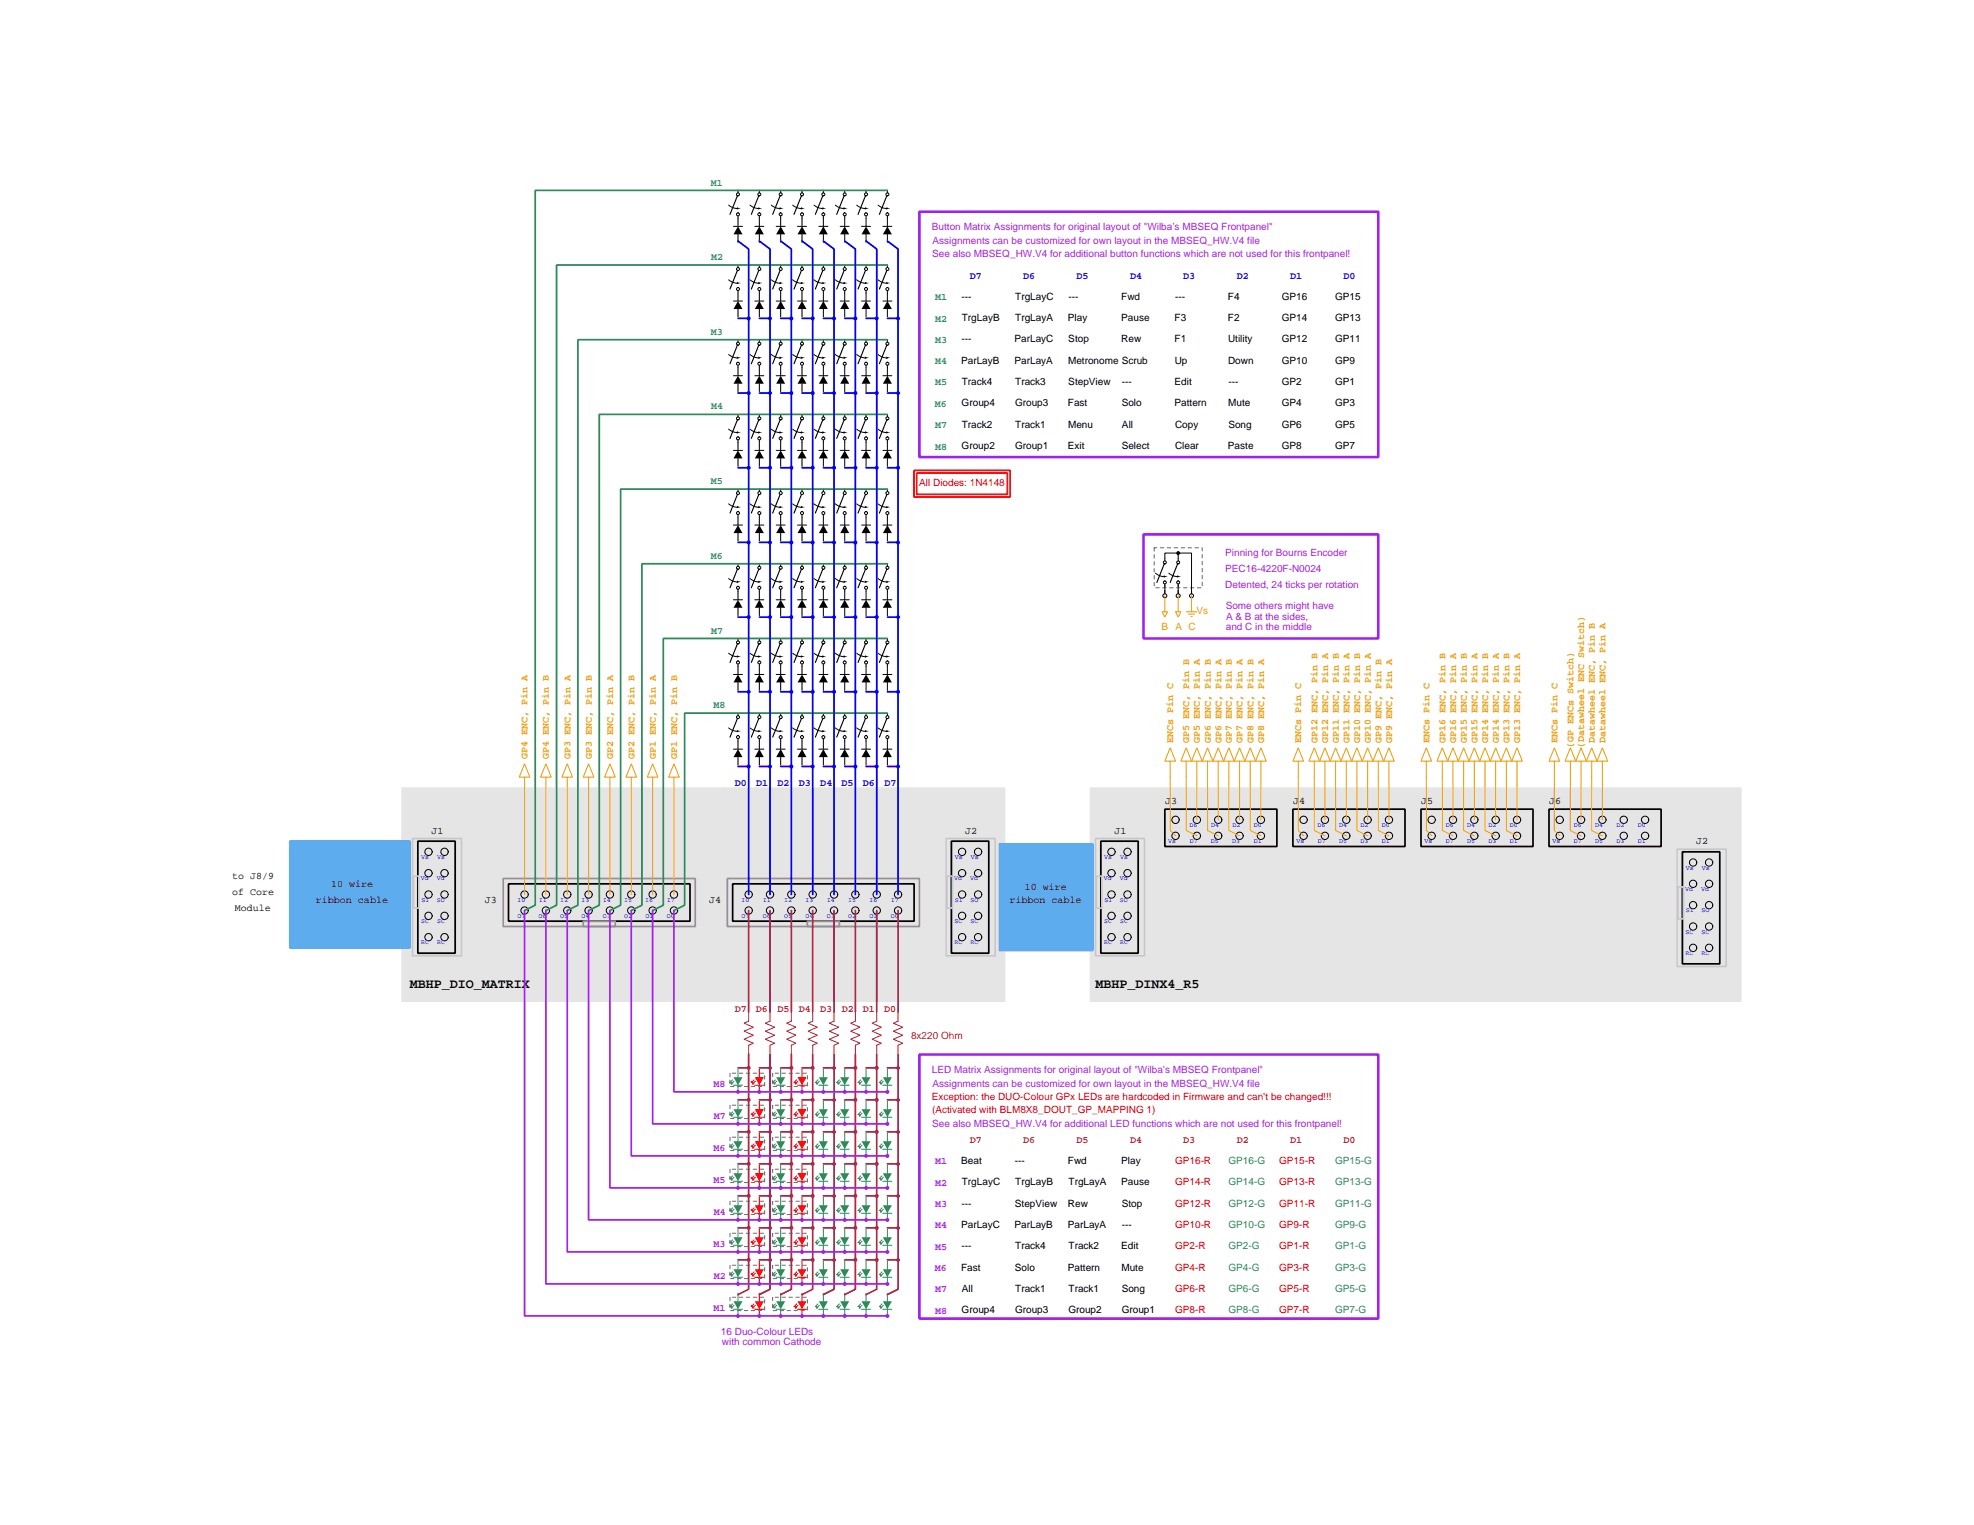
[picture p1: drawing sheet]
<svg xmlns="http://www.w3.org/2000/svg" width="279mm" height="216mm" viewBox="0 0 279 216" stroke-linecap="round" stroke-linejoin="round" font-family="sans-serif">
<defs><g id="words">
<g font-size="1.9">
<text x="58" y="139.8">MBHP_DIO_MATRIX</text>
<text x="155" y="139.8">MBHP_DINX4_R5</text>
</g>
<g font-size="1.4" fill="#2e8b57">
<text x="100.6" y="26.3">M1</text>
<text x="100.6" y="36.8">M2</text>
<text x="100.6" y="47.4">M3</text>
<text x="132.4" y="42.5">M1</text>
<text x="132.4" y="45.5">M2</text>
<text x="132.3" y="48.5">M3</text>
<text x="132.4" y="51.6">M4</text>
<text x="100.6" y="58">M4</text>
<text x="132.3" y="57.6">M6</text>
<text x="132.3" y="54.6">M5</text>
<text x="132.4" y="63.6">M8</text>
<text x="132.4" y="60.6">M7</text>
<text x="100.6" y="68.5">M5</text>
<text x="100.6" y="79.1">M6</text>
<text x="100.6" y="89.7">M7</text>
<text x="101" y="100.3">M8</text>
<text x="173.9" y="164.8">GP16-G</text>
<text x="173.9" y="167.8">GP14-G</text>
<text x="189" y="164.8">GP15-G</text>
<text x="189" y="167.8">GP13-G</text>
<text x="173.9" y="170.8">GP12-G</text>
<text x="173.9" y="173.8">GP10-G</text>
<text x="189" y="170.8">GP11-G</text>
<text x="189" y="173.8">GP9-G</text>
<text x="173.9" y="176.9">GP2-G</text>
<text x="173.9" y="179.9">GP4-G</text>
<text x="189" y="176.9">GP1-G</text>
<text x="189" y="179.9">GP3-G</text>
<text x="173.9" y="182.9">GP6-G</text>
<text x="173.9" y="185.9">GP8-G</text>
<text x="189" y="182.9">GP5-G</text>
<text x="189" y="185.9">GP7-G</text>
</g>
<g font-size="1.4" fill="#a020f0">
<text x="131.9" y="32.6">Button Matrix Assignments for original layout of &quot;Wilba’s MBSEQ Frontpanel&quot;</text>
<text x="132" y="34.5">Assignments can be customized for own layout in the MBSEQ_HW.V4 file</text>
<text x="132" y="36.4">See also MBSEQ_HW.V4 for additional button functions which are not used for this frontpanel!</text>
<text x="173.4" y="78.7">Pinning for Bourns Encoder</text>
<text x="173.4" y="80.9">PEC16-4220F-N0024</text>
<text x="173.4" y="83.2">Detented, 24 ticks per rotation</text>
<text x="173.5" y="86.2">Some others might have</text>
<text x="173.5" y="89.3">and C in the middle</text>
<text x="173.5" y="87.7">A &amp; B at the sides,</text>
<text x="101" y="153.9">M8</text>
<text x="131.9" y="151.9">LED Matrix Assignments for original layout of &quot;Wilba’s MBSEQ Frontpanel&quot;</text>
<text x="132" y="153.8">Assignments can be customized for own layout in the MBSEQ_HW.V4 file</text>
<text x="101" y="158.4">M7</text>
<text x="132" y="159.5">See also MBSEQ_HW.V4 for additional LED functions which are not used for this frontpanel!</text>
<text x="101" y="163">M6</text>
<text x="101" y="167.5">M5</text>
<text x="132.4" y="164.8">M1</text>
<text x="132.4" y="167.9">M2</text>
<text x="101" y="172">M4</text>
<text x="132.3" y="170.9">M3</text>
<text x="132.4" y="173.9">M4</text>
<text x="101" y="176.6">M3</text>
<text x="132.3" y="180">M6</text>
<text x="132.3" y="176.9">M5</text>
<text x="101" y="185.6">M1</text>
<text x="101" y="181.1">M2</text>
<text x="132.4" y="186">M8</text>
<text x="132.4" y="183">M7</text>
<text x="102" y="188.9">16 Duo-Colour LEDs</text>
<text x="102.2" y="190.5">with common Cathode</text>
</g>
<g font-size="1.4" fill="#00f">
<text x="137.3" y="39.5">D7</text>
<text x="144.8" y="39.5">D6</text>
<text x="152.4" y="39.5">D5</text>
<text x="159.9" y="39.5">D4</text>
<text x="167.5" y="39.5">D3</text>
<text x="175.1" y="39.5">D2</text>
<text x="182.6" y="39.5">D1</text>
<text x="190.2" y="39.5">D0</text>
<text x="104" y="111.2">D0</text>
<text x="107" y="111.2">D1</text>
<text x="110.1" y="111.2">D2</text>
<text x="113.1" y="111.2">D3</text>
<text x="116.1" y="111.2">D4</text>
<text x="119.1" y="111.2">D5</text>
<text x="122.1" y="111.2">D6</text>
<text x="125.2" y="111.2">D7</text>
</g>
<g font-size="1.4">
<text x="136.1" y="42.4">---</text>
<text x="136.1" y="45.5">TrgLayB</text>
<text x="143.7" y="45.5">TrgLayA</text>
<text x="143.7" y="42.4">TrgLayC</text>
<text x="151.2" y="45.5">Play</text>
<text x="151.2" y="42.4">---</text>
<text x="158.7" y="45.5">Pause</text>
<text x="158.7" y="42.4">Fwd</text>
<text x="166.3" y="45.5">F3</text>
<text x="166.3" y="42.4">---</text>
<text x="173.8" y="45.5">F2</text>
<text x="173.8" y="42.4">F4</text>
<text x="181.4" y="45.5">GP14</text>
<text x="181.4" y="42.4">GP16</text>
<text x="189" y="42.4">GP15</text>
<text x="189" y="45.5">GP13</text>
<text x="136" y="51.5">ParLayB</text>
<text x="136.1" y="48.5">---</text>
<text x="143.6" y="51.5">ParLayA</text>
<text x="143.6" y="48.5">ParLayC</text>
<text x="151.2" y="51.5">Metronome Scrub</text>
<text x="151.2" y="48.5">Stop</text>
<text x="158.7" y="48.5">Rew</text>
<text x="166.3" y="48.5">F1</text>
<text x="166.3" y="51.5">Up</text>
<text x="173.8" y="51.5">Down</text>
<text x="173.8" y="48.5">Utility</text>
<text x="181.4" y="51.5">GP10</text>
<text x="181.4" y="48.5">GP12</text>
<text x="189" y="48.5">GP11</text>
<text x="189" y="51.5">GP9</text>
<text x="136.1" y="57.5">Group4</text>
<text x="136.1" y="54.5">Track4</text>
<text x="143.7" y="57.5">Group3</text>
<text x="143.7" y="54.5">Track3</text>
<text x="151.2" y="57.5">Fast</text>
<text x="151.2" y="54.5">StepView</text>
<text x="158.8" y="57.5">Solo</text>
<text x="158.8" y="54.5">---</text>
<text x="166.3" y="57.5">Pattern</text>
<text x="166.3" y="54.5">Edit</text>
<text x="173.8" y="57.5">Mute</text>
<text x="173.9" y="54.5">---</text>
<text x="181.4" y="54.5">GP2</text>
<text x="181.4" y="57.5">GP4</text>
<text x="189" y="54.5">GP1</text>
<text x="189" y="57.5">GP3</text>
<text x="136.1" y="63.6">Group2</text>
<text x="136.1" y="60.6">Track2</text>
<text x="143.7" y="63.6">Group1</text>
<text x="143.7" y="60.6">Track1</text>
<text x="151.2" y="63.6">Exit</text>
<text x="151.2" y="60.6">Menu</text>
<text x="158.8" y="63.6">Select</text>
<text x="158.8" y="60.6">All</text>
<text x="166.3" y="60.6">Copy</text>
<text x="166.3" y="63.6">Clear</text>
<text x="173.8" y="63.6">Paste</text>
<text x="173.9" y="60.6">Song</text>
<text x="181.4" y="60.6">GP6</text>
<text x="181.4" y="63.6">GP8</text>
<text x="189" y="60.6">GP5</text>
<text x="189" y="63.6">GP7</text>
<text x="164.9" y="113.9">J3</text>
<text x="183.1" y="113.8">J4</text>
<text x="201.2" y="113.8">J5</text>
<text x="219.3" y="113.9">J6</text>
<text x="61.1" y="118">J1</text>
<text x="136.6" y="118">J2</text>
<text x="157.7" y="118">J1</text>
<text x="240.1" y="119.5">J2</text>
<text x="32.9" y="124.5">to J8/9</text>
<text x="46.9" y="125.6">10 wire</text>
<text x="145" y="125.9">10 wire</text>
<text x="32.9" y="126.7">of Core</text>
<text x="33.2" y="129">Module</text>
<text x="44.7" y="127.8">ribbon cable</text>
<text x="68.6" y="127.8">J3</text>
<text x="100.4" y="127.8">J4</text>
<text x="142.9" y="127.8">ribbon cable</text>
<text x="136.1" y="164.8">Beat</text>
<text x="136.1" y="167.8">TrgLayC</text>
<text x="143.7" y="164.8">---</text>
<text x="143.7" y="167.8">TrgLayB</text>
<text x="151.2" y="164.8">Fwd</text>
<text x="151.2" y="167.8">TrgLayA</text>
<text x="158.7" y="164.8">Play</text>
<text x="158.7" y="167.8">Pause</text>
<text x="136" y="173.8">ParLayC</text>
<text x="136.1" y="170.8">---</text>
<text x="143.6" y="173.8">ParLayB</text>
<text x="143.7" y="170.8">StepView</text>
<text x="151.1" y="170.8">Rew</text>
<text x="151.2" y="173.8">ParLayA</text>
<text x="158.8" y="170.8">Stop</text>
<text x="158.8" y="173.8">---</text>
<text x="136" y="179.9">Fast</text>
<text x="136.1" y="176.9">---</text>
<text x="143.7" y="179.9">Solo</text>
<text x="143.7" y="176.9">Track4</text>
<text x="151.2" y="179.9">Pattern</text>
<text x="151.3" y="176.9">Track2</text>
<text x="158.7" y="176.9">Edit</text>
<text x="158.7" y="179.9">Mute</text>
<text x="136.1" y="185.9">Group4</text>
<text x="136.2" y="182.9">All</text>
<text x="143.7" y="185.9">Group3</text>
<text x="143.7" y="182.9">Track1</text>
<text x="151.2" y="185.9">Group2</text>
<text x="151.2" y="182.9">Track1</text>
<text x="158.8" y="182.9">Song</text>
<text x="158.8" y="185.9">Group1</text>
</g>
<g font-size="1.4" fill="#f00">
<text x="130.1" y="68.9">All Diodes: 1N4148</text>
<text x="131.9" y="155.7">Exception: the DUO-Colour GPx LEDs are hardcoded in Firmware and can’t be changed!!!</text>
<text x="131.9" y="157.6">(Activated with BLM8X8_DOUT_GP_MAPPING 1)</text>
<text x="166.3" y="164.8">GP16-R</text>
<text x="166.3" y="167.8">GP14-R</text>
<text x="181" y="164.8">GP15-R</text>
<text x="181" y="167.8">GP13-R</text>
<text x="166.3" y="170.8">GP12-R</text>
<text x="166.3" y="173.8">GP10-R</text>
<text x="181" y="170.8">GP11-R</text>
<text x="181" y="173.8">GP9-R</text>
<text x="166.3" y="176.9">GP2-R</text>
<text x="166.3" y="179.9">GP4-R</text>
<text x="181" y="176.9">GP1-R</text>
<text x="181" y="179.9">GP3-R</text>
<text x="166.3" y="182.9">GP6-R</text>
<text x="166.3" y="185.9">GP8-R</text>
<text x="181" y="182.9">GP5-R</text>
<text x="181" y="185.9">GP7-R</text>
</g>
<g font-size="1.4" fill="#ee9a00">
<text x="164.4" y="89.3">B</text>
<text x="166.4" y="89.3">A C</text>
<text x="169.4" y="87">Vs</text>
<text x="74.7" y="107.4" transform="rotate(-90 74.7 107.4)">GP4 ENC, Pin A</text>
<text x="77.7" y="107.4" transform="rotate(-90 77.7 107.4)">GP4 ENC, Pin B</text>
<text x="80.7" y="107.4" transform="rotate(-90 80.7 107.4)">GP3 ENC, Pin A</text>
<text x="83.8" y="107.4" transform="rotate(-90 83.8 107.4)">GP3 ENC, Pin B</text>
<text x="86.8" y="107.4" transform="rotate(-90 86.8 107.4)">GP2 ENC, Pin A</text>
<text x="89.8" y="107.4" transform="rotate(-90 89.8 107.4)">GP2 ENC, Pin B</text>
<text x="92.8" y="107.4" transform="rotate(-90 92.8 107.4)">GP1 ENC, Pin A</text>
<text x="95.8" y="107.4" transform="rotate(-90 95.8 107.4)">GP1 ENC, Pin B</text>
<text x="166.1" y="105.1" transform="rotate(-90 166.1 105.1)">ENCs Pin C</text>
<text x="168.3" y="105.2" transform="rotate(-90 168.3 105.2)">GP5 ENC, Pin B</text>
<text x="169.8" y="105.2" transform="rotate(-90 169.8 105.2)">GP5 ENC, Pin A</text>
<text x="171.4" y="105.2" transform="rotate(-90 171.4 105.2)">GP6 ENC, Pin B</text>
<text x="172.9" y="105.2" transform="rotate(-90 172.9 105.2)">GP6 ENC, Pin A</text>
<text x="174.4" y="105.2" transform="rotate(-90 174.4 105.2)">GP7 ENC, Pin B</text>
<text x="175.9" y="105.2" transform="rotate(-90 175.9 105.2)">GP7 ENC, Pin A</text>
<text x="177.4" y="105.2" transform="rotate(-90 177.4 105.2)">GP8 ENC, Pin B</text>
<text x="178.9" y="105.2" transform="rotate(-90 178.9 105.2)">GP8 ENC, Pin A</text>
<text x="184.2" y="105.1" transform="rotate(-90 184.2 105.1)">ENCs Pin C</text>
<text x="186.5" y="105.2" transform="rotate(-90 186.5 105.2)">GP12 ENC, Pin B</text>
<text x="188" y="105.2" transform="rotate(-90 188 105.2)">GP12 ENC, Pin A</text>
<text x="189.5" y="105.2" transform="rotate(-90 189.5 105.2)">GP11 ENC, Pin B</text>
<text x="191" y="105.2" transform="rotate(-90 191 105.2)">GP11 ENC, Pin A</text>
<text x="192.5" y="105.2" transform="rotate(-90 192.5 105.2)">GP10 ENC, Pin B</text>
<text x="194" y="105.2" transform="rotate(-90 194 105.2)">GP10 ENC, Pin A</text>
<text x="195.5" y="105.2" transform="rotate(-90 195.5 105.2)">GP9 ENC, Pin B</text>
<text x="197" y="105.2" transform="rotate(-90 197 105.2)">GP9 ENC, Pin A</text>
<text x="202.3" y="105.1" transform="rotate(-90 202.3 105.1)">ENCs Pin C</text>
<text x="204.6" y="105.2" transform="rotate(-90 204.6 105.2)">GP16 ENC, Pin B</text>
<text x="206.1" y="105.2" transform="rotate(-90 206.1 105.2)">GP16 ENC, Pin A</text>
<text x="207.6" y="105.2" transform="rotate(-90 207.6 105.2)">GP15 ENC, Pin B</text>
<text x="209.1" y="105.2" transform="rotate(-90 209.1 105.2)">GP15 ENC, Pin A</text>
<text x="210.6" y="105.2" transform="rotate(-90 210.6 105.2)">GP14 ENC, Pin B</text>
<text x="212.1" y="105.2" transform="rotate(-90 212.1 105.2)">GP14 ENC, Pin A</text>
<text x="213.7" y="105.2" transform="rotate(-90 213.7 105.2)">GP13 ENC, Pin B</text>
<text x="215.2" y="105.2" transform="rotate(-90 215.2 105.2)">GP13 ENC, Pin A</text>
<text x="220.4" y="105.1" transform="rotate(-90 220.4 105.1)">ENCs Pin C</text>
<text x="222.7" y="105.9" transform="rotate(-90 222.7 105.9)">(GP ENCs Switch)</text>
<text x="224.2" y="105.9" transform="rotate(-90 224.2 105.9)">(Datawheel ENC Switch)</text>
<text x="225.7" y="105.1" transform="rotate(-90 225.7 105.1)">Datawheel ENC, Pin B</text>
<text x="227.2" y="105.1" transform="rotate(-90 227.2 105.1)">Datawheel ENC, Pin A</text>
</g>
<g font-size="1.4" fill="#a52a2a">
<text x="104" y="143.3">D7</text>
<text x="107" y="143.3">D6</text>
<text x="110" y="143.3">D5</text>
<text x="113.1" y="143.3">D4</text>
<text x="116.1" y="143.3">D3</text>
<text x="119.1" y="143.3">D2</text>
<text x="122.1" y="143.3">D1</text>
<text x="125.2" y="143.3">D0</text>
<text x="128.9" y="147">8x220 Ohm</text>
<text x="137.3" y="161.8">D7</text>
<text x="144.8" y="161.8">D6</text>
<text x="152.4" y="161.8">D5</text>
<text x="159.9" y="161.8">D4</text>
<text x="167.5" y="161.8">D3</text>
<text x="175.1" y="161.8">D2</text>
<text x="182.6" y="161.8">D1</text>
<text x="190.2" y="161.8">D0</text>
</g>
<g font-size=".9" fill="#00f">
<text x="165.4" y="119.3">Vs</text>
<text x="168.4" y="117.1">D6</text>
<text x="168.4" y="119.4">D7</text>
<text x="171.4" y="119.4">D5</text>
<text x="171.4" y="117.1">D4</text>
<text x="174.4" y="119.4">D3</text>
<text x="174.4" y="117.1">D2</text>
<text x="177.5" y="119.4">D1</text>
<text x="177.5" y="117.1">D0</text>
<text x="183.5" y="119.3">Vs</text>
<text x="186.5" y="117.1">D6</text>
<text x="186.5" y="119.4">D7</text>
<text x="189.5" y="119.4">D5</text>
<text x="189.5" y="117.1">D4</text>
<text x="192.5" y="119.4">D3</text>
<text x="192.6" y="117.1">D2</text>
<text x="195.6" y="119.4">D1</text>
<text x="195.6" y="117.1">D0</text>
<text x="201.6" y="119.3">Vs</text>
<text x="204.6" y="117.1">D6</text>
<text x="204.7" y="119.4">D7</text>
<text x="207.7" y="119.4">D5</text>
<text x="207.7" y="117.1">D4</text>
<text x="210.7" y="119.4">D3</text>
<text x="210.7" y="117.1">D2</text>
<text x="213.7" y="119.4">D1</text>
<text x="213.7" y="117.1">D0</text>
<text x="219.7" y="119.3">Vs</text>
<text x="222.7" y="117.1">D6</text>
<text x="222.8" y="119.4">D7</text>
<text x="225.8" y="119.4">D5</text>
<text x="225.8" y="117.1">D4</text>
<text x="228.8" y="119.4">D3</text>
<text x="228.8" y="117.1">D2</text>
<text x="231.8" y="119.4">D1</text>
<text x="231.8" y="117.1">D0</text>
<text x="59.6" y="124.7">Vd</text>
<text x="59.6" y="121.6">Vs</text>
<text x="61.8" y="124.7">Vd</text>
<text x="61.9" y="121.6">Vs</text>
<text x="135.1" y="124.7">Vd</text>
<text x="135.2" y="121.6">Vs</text>
<text x="137.3" y="124.7">Vd</text>
<text x="137.4" y="121.6">Vs</text>
<text x="156.2" y="124.7">Vd</text>
<text x="156.3" y="121.6">Vs</text>
<text x="158.5" y="124.7">Vd</text>
<text x="158.6" y="121.6">Vs</text>
<text x="238.6" y="123.1">Vs</text>
<text x="240.9" y="123.1">Vs</text>
<text x="59.6" y="130.7">SC</text>
<text x="59.6" y="127.7">SI</text>
<text x="61.8" y="127.7">SO</text>
<text x="61.9" y="130.7">SC</text>
<text x="73.2" y="127.7">I0</text>
<text x="73.2" y="129.9">O7</text>
<text x="76.2" y="129.9">O6</text>
<text x="76.3" y="127.7">I1</text>
<text x="79.3" y="129.9">O5</text>
<text x="79.3" y="127.7">I2</text>
<text x="82.3" y="127.7">I3</text>
<text x="82.3" y="129.9">O4</text>
<text x="85.3" y="129.9">O3</text>
<text x="85.3" y="127.7">I4</text>
<text x="88.3" y="127.7">I5</text>
<text x="88.3" y="129.9">O2</text>
<text x="91.3" y="127.7">I6</text>
<text x="91.4" y="129.9">O1</text>
<text x="94.4" y="129.9">O0</text>
<text x="94.4" y="127.7">I7</text>
<text x="105" y="127.7">I0</text>
<text x="105" y="129.9">O7</text>
<text x="108" y="129.9">O6</text>
<text x="108" y="127.7">I1</text>
<text x="111" y="129.9">O5</text>
<text x="111" y="127.7">I2</text>
<text x="114" y="127.7">I3</text>
<text x="114" y="129.9">O4</text>
<text x="117" y="129.9">O3</text>
<text x="117" y="127.7">I4</text>
<text x="120" y="127.7">I5</text>
<text x="120.1" y="129.9">O2</text>
<text x="123.1" y="127.7">I6</text>
<text x="123.1" y="129.9">O1</text>
<text x="126.1" y="129.9">O0</text>
<text x="126.1" y="127.7">I7</text>
<text x="135.1" y="130.7">SC</text>
<text x="135.2" y="127.7">SI</text>
<text x="137.4" y="127.7">SO</text>
<text x="137.4" y="130.7">SC</text>
<text x="156.3" y="130.7">SC</text>
<text x="156.3" y="127.7">SI</text>
<text x="158.5" y="127.7">SO</text>
<text x="158.5" y="130.7">SC</text>
<text x="238.5" y="126.2">Vd</text>
<text x="238.6" y="129.2">SI</text>
<text x="240.8" y="126.2">Vd</text>
<text x="240.8" y="129.2">SO</text>
<text x="59.6" y="133.7">RC</text>
<text x="61.9" y="133.7">RC</text>
<text x="135.1" y="133.7">RC</text>
<text x="137.4" y="133.7">RC</text>
<text x="156.3" y="133.7">RC</text>
<text x="158.5" y="133.7">RC</text>
<text x="238.6" y="132.2">SC</text>
<text x="238.6" y="135.2">RC</text>
<text x="240.9" y="132.2">SC</text>
<text x="240.9" y="135.2">RC</text>
</g>
</g></defs>
<path d="M56.9 111.5h85.3v30.2h-85.3z" fill-rule="evenodd" fill="#e5e5e5"/>
<path d="M56.9 111.5h85.3v30.2h-85.3z" fill="none" stroke="#e5e5e5" stroke-width=".14"/>
<g fill="none" stroke="#000" stroke-width=".14">
<circle cx="60.7" cy="129.7" r=".52"/>
<circle cx="60.7" cy="120.6" r=".52"/>
<circle cx="60.7" cy="132.7" r=".52"/>
<circle cx="60.7" cy="123.6" r=".52"/>
<circle cx="60.7" cy="126.6" r=".52"/>
<circle cx="62.9" cy="129.7" r=".52"/>
<circle cx="62.9" cy="120.6" r=".52"/>
<circle cx="62.9" cy="132.7" r=".52"/>
<circle cx="62.9" cy="123.6" r=".52"/>
<circle cx="62.9" cy="126.6" r=".52"/>
<circle cx="74.2" cy="128.9" r=".52"/>
<circle cx="74.2" cy="126.6" r=".52"/>
<circle cx="77.3" cy="128.9" r=".52"/>
<circle cx="77.3" cy="126.6" r=".52"/>
<circle cx="80.3" cy="128.9" r=".52"/>
<circle cx="80.3" cy="126.6" r=".52"/>
<circle cx="83.3" cy="128.9" r=".52"/>
<circle cx="83.3" cy="126.6" r=".52"/>
<circle cx="86.3" cy="128.9" r=".52"/>
<circle cx="86.3" cy="126.6" r=".52"/>
<circle cx="89.4" cy="128.9" r=".52"/>
<circle cx="89.4" cy="126.6" r=".52"/>
<circle cx="92.4" cy="128.9" r=".52"/>
<circle cx="92.4" cy="126.6" r=".52"/>
<circle cx="95.4" cy="128.9" r=".52"/>
<circle cx="95.4" cy="126.6" r=".52"/>
<circle cx="106" cy="128.9" r=".52"/>
<circle cx="106" cy="126.6" r=".52"/>
<circle cx="109" cy="128.9" r=".52"/>
<circle cx="109" cy="126.6" r=".52"/>
<circle cx="112" cy="128.9" r=".52"/>
<circle cx="112" cy="126.6" r=".52"/>
<circle cx="115" cy="128.9" r=".52"/>
<circle cx="115" cy="126.6" r=".52"/>
<circle cx="118" cy="128.9" r=".52"/>
<circle cx="118" cy="126.6" r=".52"/>
<circle cx="121.1" cy="128.9" r=".52"/>
<circle cx="121.1" cy="126.6" r=".52"/>
<circle cx="124.1" cy="128.9" r=".52"/>
<circle cx="124.1" cy="126.6" r=".52"/>
<circle cx="127.1" cy="128.9" r=".52"/>
<circle cx="127.1" cy="126.6" r=".52"/>
<circle cx="136.2" cy="129.7" r=".52"/>
<circle cx="136.2" cy="120.6" r=".52"/>
<circle cx="136.2" cy="132.7" r=".52"/>
<circle cx="136.2" cy="123.6" r=".52"/>
<circle cx="136.2" cy="126.6" r=".52"/>
<circle cx="138.4" cy="129.7" r=".52"/>
<circle cx="138.4" cy="120.6" r=".52"/>
<circle cx="138.4" cy="132.7" r=".52"/>
<circle cx="138.4" cy="123.6" r=".52"/>
<circle cx="138.4" cy="126.6" r=".52"/>
</g>
<path d="M59.1 119.1h5.3v15.8h-5.3zM134.7 119.1h5.3v15.8h-5.3zM72 125.1h25.7v5.3h-25.7zM103.7 125.1h25.7v5.3h-25.7z" fill="none" stroke="#000" stroke-width=".25"/>
<path d="M58.4 118.7h6.9v16.6h-6.9zM133.9 118.7h6.9v16.6h-6.9zM58.5 124h.8v4.6h-.8zM134.1 124h.7v4.6h-.7z" fill="none" stroke="#ccc" stroke-width=".25"/>
<path d="M71.2 124.4h27.2v6.8h-27.2zM82.6 130.4h4.5v.8h-4.5zM102.9 124.4h27.2v6.8h-27.2zM114.3 130.4h4.5v.8h-4.5z" fill="none" stroke="#999" stroke-width=".25"/>
<path d="M154.3 111.5h92.1v30.2h-92.1z" fill-rule="evenodd" fill="#e5e5e5"/>
<path d="M154.3 111.5h92.1v30.2h-92.1z" fill="none" stroke="#e5e5e5" stroke-width=".14"/>
<g fill="none" stroke="#000" stroke-width=".14">
<path d="M103.1 39.6a2.02 2.02 0 0 0 1.4 .5M103.1 29a2.02 2.02 0 0 0 1.4 .5M103.8 32h1.3M104.5 26.9v.4M104.5 30.6v1.4M104.5 33.2v1.1M104.5 37.5v.4M106.2 39.6a2.02 2.02 0 0 0 1.3 .5M106.2 29a2.02 2.02 0 0 0 1.3 .5M106.8 32h1.3M107.5 26.9v.4M107.5 30.6v1.4"/>
<path d="M107.5 33.2v1.1M107.5 37.5v.4M109.2 39.6a2.02 2.02 0 0 0 1.3 .5M109.2 29a2.02 2.02 0 0 0 1.3 .5M109.9 32h1.2M110.5 26.9v.4M110.5 30.6v1.4M110.5 33.2v1.1M110.5 37.5v.4M112.2 39.6a2.02 2.02 0 0 0 1.3 .5M112.2 29a2.02 2.02 0 0 0 1.3 .5M112.9 32h1.3"/>
<path d="M113.5 26.9v.4M113.5 30.6v1.4M113.5 33.2v1.1M113.5 37.5v.4M115.2 39.6a2.02 2.02 0 0 0 1.3 .5M115.2 29a2.02 2.02 0 0 0 1.3 .5M115.9 32h1.3M116.5 26.9v.4M116.5 30.6v1.4M116.5 33.2v1.1M116.5 37.5v.4M118.2 39.6a2.02 2.02 0 0 0 1.4 .5"/>
<path d="M118.2 29a2.02 2.02 0 0 0 1.4 .5M118.9 32h1.3M119.6 26.9v.4M119.6 30.6v1.4M119.6 33.2v1.1M119.6 37.5v.4M121.3 39.6a2.02 2.02 0 0 0 1.3 .5M121.3 29a2.02 2.02 0 0 0 1.3 .5M121.9 32h1.3M122.6 26.9v.4M122.6 30.6v1.4M122.6 33.2v1.1"/>
<path d="M122.6 37.5v.4M124.3 39.6a2.02 2.02 0 0 0 1.3 .5M124.3 29a2.02 2.02 0 0 0 1.3 .5M125 32h1.2M125.6 26.9v.4M125.6 30.6v1.4M125.6 33.2v1.1M125.6 37.5v.4M103.1 50.2a2.02 2.02 0 0 0 1.4 .5M103.8 53.2h1.3M103.8 42.6h1.3M104.5 41.1v1.5"/>
<path d="M104.5 43.8v1.1M104.5 48.1v.3M104.5 51.7v1.5M104.5 54.3v1.2M104.5 58.7v.3M106.2 50.2a2.02 2.02 0 0 0 1.3 .5M106.8 53.2h1.3M106.8 42.6h1.3M107.5 41.1v1.5M107.5 43.8v1.1M107.5 48.1v.3M107.5 51.7v1.5"/>
<path d="M107.5 54.3v1.2M107.5 58.7v.3M109.2 50.2a2.02 2.02 0 0 0 1.3 .5M109.9 53.2h1.2M109.9 42.6h1.2M110.5 41.1v1.5M110.5 43.8v1.1M110.5 48.1v.3M110.5 51.7v1.5M110.5 54.3v1.2M110.5 58.7v.3M112.2 50.2a2.02 2.02 0 0 0 1.3 .5"/>
<path d="M112.9 53.2h1.3M112.9 42.6h1.3M113.5 41.1v1.5M113.5 43.8v1.1M113.5 48.1v.3M113.5 51.7v1.5M113.5 54.3v1.2M113.5 58.7v.3M115.2 50.2a2.02 2.02 0 0 0 1.3 .5M115.9 53.2h1.3M115.9 42.6h1.3M116.5 41.1v1.5"/>
<path d="M116.5 43.8v1.1M116.5 48.1v.3M116.5 51.7v1.5M116.5 54.3v1.2M116.5 58.7v.3M118.2 50.2a2.02 2.02 0 0 0 1.4 .5M118.9 53.2h1.3M118.9 42.6h1.3M119.6 41.1v1.5M119.6 43.8v1.1M119.6 48.1v.3M119.6 51.7v1.5"/>
<path d="M119.6 54.3v1.2M119.6 58.7v.3M121.3 50.2a2.02 2.02 0 0 0 1.3 .5M121.9 53.2h1.3M121.9 42.6h1.3M122.6 41.1v1.5M122.6 43.8v1.1M122.6 48.1v.3M122.6 51.7v1.5M122.6 54.3v1.2M122.6 58.7v.3M124.3 50.2a2.02 2.02 0 0 0 1.3 .5"/>
<path d="M125 53.2h1.2M125 42.6h1.2M125.6 41.1v1.5M125.6 43.8v1.1M125.6 48.1v.3M125.6 51.7v1.5M125.6 54.3v1.2M125.6 58.7v.3M103.1 71.3a2.02 2.02 0 0 0 1.4 .5M103.1 60.8a2.02 2.02 0 0 0 1.4 .5M103.8 74.3h1.3M103.8 63.8h1.3"/>
<path d="M104.5 62.3v1.5M104.5 64.9v1.1M104.5 69.2v.4M104.5 72.9v1.4M104.5 75.5v1.1M104.5 79.8v.4M106.2 71.3a2.02 2.02 0 0 0 1.3 .5M106.2 60.8a2.02 2.02 0 0 0 1.3 .5M106.8 74.3h1.3M106.8 63.8h1.3M107.5 62.3v1.5M107.5 64.9v1.1"/>
<path d="M107.5 69.2v.4M107.5 72.9v1.4M107.5 75.5v1.1M107.5 79.8v.4M109.2 71.3a2.02 2.02 0 0 0 1.3 .5M109.2 60.8a2.02 2.02 0 0 0 1.3 .5M109.9 74.3h1.2M109.9 63.8h1.2M110.5 62.3v1.5M110.5 64.9v1.1M110.5 69.2v.4M110.5 72.9v1.4"/>
<path d="M110.5 75.5v1.1M110.5 79.8v.4M112.2 71.3a2.02 2.02 0 0 0 1.3 .5M112.2 60.8a2.02 2.02 0 0 0 1.3 .5M112.9 74.3h1.3M112.9 63.8h1.3M113.5 62.3v1.5M113.5 64.9v1.1M113.5 69.2v.4M113.5 72.9v1.4M113.5 75.5v1.1M113.5 79.8v.4"/>
<path d="M115.2 71.3a2.02 2.02 0 0 0 1.3 .5M115.2 60.8a2.02 2.02 0 0 0 1.3 .5M115.9 74.3h1.3M115.9 63.8h1.3M116.5 62.3v1.5M116.5 64.9v1.1M116.5 69.2v.4M116.5 72.9v1.4M116.5 75.5v1.1M116.5 79.8v.4M118.2 71.3a2.02 2.02 0 0 0 1.4 .5M118.2 60.8a2.02 2.02 0 0 0 1.4 .5"/>
<path d="M118.9 74.3h1.3M118.9 63.8h1.3M119.6 62.3v1.5M119.6 64.9v1.1M119.6 69.2v.4M119.6 72.9v1.4M119.6 75.5v1.1M119.6 79.8v.4M121.3 71.3a2.02 2.02 0 0 0 1.3 .5M121.3 60.8a2.02 2.02 0 0 0 1.3 .5M121.9 74.3h1.3M121.9 63.8h1.3"/>
<path d="M122.6 62.3v1.5M122.6 64.9v1.1M122.6 69.2v.4M122.6 72.9v1.4M122.6 75.5v1.1M122.6 79.8v.4M124.3 71.3a2.02 2.02 0 0 0 1.3 .5M124.3 60.8a2.02 2.02 0 0 0 1.3 .5M125 74.3h1.2M125 63.8h1.2M125.6 62.3v1.5M125.6 64.9v1.1"/>
<path d="M125.6 69.2v.4M125.6 72.9v1.4M125.6 75.5v1.1M125.6 79.8v.4M103.1 92.5a2.02 2.02 0 0 0 1.4 .5M103.1 81.9a2.02 2.02 0 0 0 1.4 .5M103.8 95.5h1.3M103.8 84.9h1.3M104.5 83.4v1.5M104.5 86v1.2M104.5 90.4v.3M104.5 94v1.5"/>
<path d="M104.5 96.6v1.2M106.2 92.5a2.02 2.02 0 0 0 1.3 .5M106.2 81.9a2.02 2.02 0 0 0 1.3 .5M106.8 95.5h1.3M106.8 84.9h1.3M107.5 83.4v1.5M107.5 86v1.2M107.5 90.4v.3M107.5 94v1.5M107.5 96.6v1.2M109.2 92.5a2.02 2.02 0 0 0 1.3 .5M109.2 81.9a2.02 2.02 0 0 0 1.3 .5"/>
<path d="M109.9 95.5h1.2M109.9 84.9h1.2M110.5 83.4v1.5M110.5 86v1.2M110.5 90.4v.3M110.5 94v1.5M110.5 96.6v1.2M112.2 92.5a2.02 2.02 0 0 0 1.3 .5M112.2 81.9a2.02 2.02 0 0 0 1.3 .5M112.9 95.5h1.3M112.9 84.9h1.3M113.5 83.4v1.5"/>
<path d="M113.5 86v1.2M113.5 90.4v.3M113.5 94v1.5M113.5 96.6v1.2M115.2 92.5a2.02 2.02 0 0 0 1.3 .5M115.2 81.9a2.02 2.02 0 0 0 1.3 .5M115.9 95.5h1.3M115.9 84.9h1.3M116.5 83.4v1.5M116.5 86v1.2M116.5 90.4v.3M116.5 94v1.5"/>
<path d="M116.5 96.6v1.2M118.2 92.5a2.02 2.02 0 0 0 1.4 .5M118.2 81.9a2.02 2.02 0 0 0 1.4 .5M118.9 95.5h1.3M118.9 84.9h1.3M119.6 83.4v1.5M119.6 86v1.2M119.6 90.4v.3M119.6 94v1.5M119.6 96.6v1.2M121.3 92.5a2.02 2.02 0 0 0 1.3 .5M121.3 81.9a2.02 2.02 0 0 0 1.3 .5"/>
<path d="M121.9 95.5h1.3M121.9 84.9h1.3M122.6 83.4v1.5M122.6 86v1.2M122.6 90.4v.3M122.6 94v1.5M122.6 96.6v1.2M124.3 92.5a2.02 2.02 0 0 0 1.3 .5M124.3 81.9a2.02 2.02 0 0 0 1.3 .5M125 95.5h1.2M125 84.9h1.2M125.6 83.4v1.5"/>
<path d="M125.6 86v1.2M125.6 90.4v.3M125.6 94v1.5M125.6 96.6v1.2M103.1 103.1a2.02 2.02 0 0 0 1.4 .4M103.8 106.1h1.3M104.5 101v.3M104.5 104.6v1.5M104.5 107.2v1.1M106.2 103.1a2.02 2.02 0 0 0 1.3 .4M106.8 106.1h1.3M107.5 101v.3"/>
<path d="M107.5 104.6v1.5M107.5 107.2v1.1M109.2 103.1a2.02 2.02 0 0 0 1.3 .4M109.9 106.1h1.2M110.5 101v.3M110.5 104.6v1.5M110.5 107.2v1.1M112.2 103.1a2.02 2.02 0 0 0 1.3 .4M112.9 106.1h1.3M113.5 101v.3M113.5 104.6v1.5M113.5 107.2v1.1"/>
<path d="M115.2 103.1a2.02 2.02 0 0 0 1.3 .4M115.9 106.1h1.3M116.5 101v.3M116.5 104.6v1.5M116.5 107.2v1.1M118.2 103.1a2.02 2.02 0 0 0 1.4 .4M118.9 106.1h1.3M119.6 101v.3M119.6 104.6v1.5M119.6 107.2v1.1M121.3 103.1a2.02 2.02 0 0 0 1.3 .4M121.9 106.1h1.3"/>
<path d="M122.6 101v.3M122.6 104.6v1.5M122.6 107.2v1.1M124.3 103.1a2.02 2.02 0 0 0 1.3 .4M125 106.1h1.2M125.6 101v.3M125.6 104.6v1.5M125.6 107.2v1.1"/>
<circle cx="104.5" cy="27.5" r=".21"/>
<circle cx="104.5" cy="30.3" r=".21"/>
<circle cx="104.5" cy="38.1" r=".21"/>
<circle cx="107.5" cy="27.5" r=".21"/>
<circle cx="107.5" cy="30.3" r=".21"/>
<circle cx="107.5" cy="38.1" r=".21"/>
<circle cx="110.5" cy="27.5" r=".21"/>
<circle cx="110.5" cy="30.3" r=".21"/>
<circle cx="110.5" cy="38.1" r=".21"/>
<circle cx="113.5" cy="27.5" r=".21"/>
<circle cx="113.5" cy="30.3" r=".21"/>
<circle cx="113.5" cy="38.1" r=".21"/>
<circle cx="116.5" cy="27.5" r=".21"/>
<circle cx="116.5" cy="30.3" r=".21"/>
<circle cx="116.5" cy="38.1" r=".21"/>
<circle cx="119.6" cy="27.5" r=".21"/>
<circle cx="119.6" cy="30.3" r=".21"/>
<circle cx="119.6" cy="38.1" r=".21"/>
<circle cx="122.6" cy="27.5" r=".21"/>
<circle cx="122.6" cy="30.3" r=".21"/>
<circle cx="122.6" cy="38.1" r=".21"/>
<circle cx="125.6" cy="27.5" r=".21"/>
<circle cx="125.6" cy="30.3" r=".21"/>
<circle cx="125.6" cy="38.1" r=".21"/>
<circle cx="104.5" cy="51.5" r=".21"/>
<circle cx="104.5" cy="59.2" r=".21"/>
<circle cx="104.5" cy="40.9" r=".21"/>
<circle cx="104.5" cy="48.7" r=".21"/>
<circle cx="107.5" cy="51.5" r=".21"/>
<circle cx="107.5" cy="59.2" r=".21"/>
<circle cx="107.5" cy="40.9" r=".21"/>
<circle cx="107.5" cy="48.7" r=".21"/>
<circle cx="110.5" cy="51.5" r=".21"/>
<circle cx="110.5" cy="59.2" r=".21"/>
<circle cx="110.5" cy="40.9" r=".21"/>
<circle cx="110.5" cy="48.7" r=".21"/>
<circle cx="113.5" cy="51.5" r=".21"/>
<circle cx="113.5" cy="59.2" r=".21"/>
<circle cx="113.5" cy="40.9" r=".21"/>
<circle cx="113.5" cy="48.7" r=".21"/>
<circle cx="116.5" cy="51.5" r=".21"/>
<circle cx="116.5" cy="59.2" r=".21"/>
<circle cx="116.5" cy="40.9" r=".21"/>
<circle cx="116.5" cy="48.7" r=".21"/>
<circle cx="119.6" cy="51.5" r=".21"/>
<circle cx="119.6" cy="59.2" r=".21"/>
<circle cx="119.6" cy="40.9" r=".21"/>
<circle cx="119.6" cy="48.7" r=".21"/>
<circle cx="122.6" cy="51.5" r=".21"/>
<circle cx="122.6" cy="59.2" r=".21"/>
<circle cx="122.6" cy="40.9" r=".21"/>
<circle cx="122.6" cy="48.7" r=".21"/>
<circle cx="125.6" cy="51.5" r=".21"/>
<circle cx="125.6" cy="59.2" r=".21"/>
<circle cx="125.6" cy="40.9" r=".21"/>
<circle cx="125.6" cy="48.7" r=".21"/>
<circle cx="104.5" cy="69.8" r=".21"/>
<circle cx="104.5" cy="62.1" r=".21"/>
<circle cx="104.5" cy="72.6" r=".21"/>
<circle cx="107.5" cy="69.8" r=".21"/>
<circle cx="107.5" cy="62.1" r=".21"/>
<circle cx="107.5" cy="72.6" r=".21"/>
<circle cx="110.5" cy="69.8" r=".21"/>
<circle cx="110.5" cy="62.1" r=".21"/>
<circle cx="110.5" cy="72.6" r=".21"/>
<circle cx="113.5" cy="69.8" r=".21"/>
<circle cx="113.5" cy="62.1" r=".21"/>
<circle cx="113.5" cy="72.6" r=".21"/>
<circle cx="116.5" cy="69.8" r=".21"/>
<circle cx="116.5" cy="62.1" r=".21"/>
<circle cx="116.5" cy="72.6" r=".21"/>
<circle cx="119.6" cy="69.8" r=".21"/>
<circle cx="119.6" cy="62.1" r=".21"/>
<circle cx="119.6" cy="72.6" r=".21"/>
<circle cx="122.6" cy="69.8" r=".21"/>
<circle cx="122.6" cy="62.1" r=".21"/>
<circle cx="122.6" cy="72.6" r=".21"/>
<circle cx="125.6" cy="69.8" r=".21"/>
<circle cx="125.6" cy="62.1" r=".21"/>
<circle cx="125.6" cy="72.6" r=".21"/>
<circle cx="104.5" cy="83.2" r=".21"/>
<circle cx="104.5" cy="93.8" r=".21"/>
<circle cx="104.5" cy="91" r=".21"/>
<circle cx="104.5" cy="80.4" r=".21"/>
<circle cx="107.5" cy="83.2" r=".21"/>
<circle cx="107.5" cy="93.8" r=".21"/>
<circle cx="107.5" cy="91" r=".21"/>
<circle cx="107.5" cy="80.4" r=".21"/>
<circle cx="110.5" cy="83.2" r=".21"/>
<circle cx="110.5" cy="93.8" r=".21"/>
<circle cx="110.5" cy="80.4" r=".21"/>
<circle cx="110.5" cy="91" r=".21"/>
<circle cx="113.5" cy="83.2" r=".21"/>
<circle cx="113.5" cy="93.8" r=".21"/>
<circle cx="113.5" cy="91" r=".21"/>
<circle cx="113.5" cy="80.4" r=".21"/>
<circle cx="116.5" cy="83.2" r=".21"/>
<circle cx="116.5" cy="93.8" r=".21"/>
<circle cx="116.5" cy="80.4" r=".21"/>
<circle cx="116.5" cy="91" r=".21"/>
<circle cx="119.6" cy="83.2" r=".21"/>
<circle cx="119.6" cy="93.8" r=".21"/>
<circle cx="119.6" cy="80.4" r=".21"/>
<circle cx="119.6" cy="91" r=".21"/>
<circle cx="122.6" cy="83.2" r=".21"/>
<circle cx="122.6" cy="93.8" r=".21"/>
<circle cx="122.6" cy="91" r=".21"/>
<circle cx="122.6" cy="80.4" r=".21"/>
<circle cx="125.6" cy="83.2" r=".21"/>
<circle cx="125.6" cy="93.8" r=".21"/>
<circle cx="125.6" cy="80.4" r=".21"/>
<circle cx="125.6" cy="91" r=".21"/>
<circle cx="104.5" cy="101.5" r=".21"/>
<circle cx="104.5" cy="104.4" r=".21"/>
<circle cx="107.5" cy="104.4" r=".21"/>
<circle cx="107.5" cy="101.5" r=".21"/>
<circle cx="110.5" cy="101.5" r=".21"/>
<circle cx="110.5" cy="104.4" r=".21"/>
<circle cx="113.5" cy="101.5" r=".21"/>
<circle cx="113.5" cy="104.4" r=".21"/>
<circle cx="116.5" cy="104.4" r=".21"/>
<circle cx="116.5" cy="101.5" r=".21"/>
<circle cx="119.6" cy="101.5" r=".21"/>
<circle cx="119.6" cy="104.4" r=".21"/>
<circle cx="122.6" cy="101.5" r=".21"/>
<circle cx="122.6" cy="104.4" r=".21"/>
<circle cx="125.6" cy="104.4" r=".21"/>
<circle cx="125.6" cy="101.5" r=".21"/>
<circle cx="166.4" cy="118.3" r=".52"/>
<circle cx="166.4" cy="116.1" r=".52"/>
<circle cx="169.4" cy="118.3" r=".52"/>
<circle cx="169.4" cy="116.1" r=".52"/>
<circle cx="172.4" cy="118.3" r=".52"/>
<circle cx="172.4" cy="116.1" r=".52"/>
<circle cx="175.4" cy="118.3" r=".52"/>
<circle cx="175.4" cy="116.1" r=".52"/>
<circle cx="178.5" cy="118.3" r=".52"/>
<circle cx="178.5" cy="116.1" r=".52"/>
<circle cx="184.5" cy="118.3" r=".52"/>
<circle cx="184.5" cy="116.1" r=".52"/>
<circle cx="187.5" cy="118.3" r=".52"/>
<circle cx="187.5" cy="116.1" r=".52"/>
<circle cx="190.6" cy="118.3" r=".52"/>
<circle cx="190.6" cy="116.1" r=".52"/>
<circle cx="193.6" cy="118.3" r=".52"/>
<circle cx="193.6" cy="116.1" r=".52"/>
<circle cx="196.6" cy="118.3" r=".52"/>
<circle cx="196.6" cy="116.1" r=".52"/>
<circle cx="202.6" cy="118.3" r=".52"/>
<circle cx="202.6" cy="116.1" r=".52"/>
<circle cx="205.7" cy="118.3" r=".52"/>
<circle cx="205.7" cy="116.1" r=".52"/>
<circle cx="208.7" cy="118.3" r=".52"/>
<circle cx="208.7" cy="116.1" r=".52"/>
<circle cx="211.7" cy="118.3" r=".52"/>
<circle cx="211.7" cy="116.1" r=".52"/>
<circle cx="214.7" cy="118.3" r=".52"/>
<circle cx="214.7" cy="116.1" r=".52"/>
<circle cx="220.8" cy="118.3" r=".52"/>
<circle cx="220.8" cy="116.1" r=".52"/>
<circle cx="223.8" cy="118.3" r=".52"/>
<circle cx="223.8" cy="116.1" r=".52"/>
<circle cx="226.8" cy="118.3" r=".52"/>
<circle cx="226.8" cy="116.1" r=".52"/>
<circle cx="229.8" cy="118.3" r=".52"/>
<circle cx="229.8" cy="116.1" r=".52"/>
<circle cx="232.8" cy="118.3" r=".52"/>
<circle cx="232.8" cy="116.1" r=".52"/>
<circle cx="157.3" cy="129.7" r=".52"/>
<circle cx="157.3" cy="120.6" r=".52"/>
<circle cx="157.3" cy="132.7" r=".52"/>
<circle cx="157.3" cy="123.6" r=".52"/>
<circle cx="157.3" cy="126.6" r=".52"/>
<circle cx="159.6" cy="129.7" r=".52"/>
<circle cx="159.6" cy="120.6" r=".52"/>
<circle cx="159.6" cy="132.7" r=".52"/>
<circle cx="159.6" cy="123.6" r=".52"/>
<circle cx="159.6" cy="126.6" r=".52"/>
<circle cx="239.6" cy="125.1" r=".52"/>
<circle cx="239.6" cy="122.1" r=".52"/>
<circle cx="239.6" cy="128.1" r=".52"/>
<circle cx="239.6" cy="134.2" r=".52"/>
<circle cx="239.6" cy="131.2" r=".52"/>
<circle cx="241.9" cy="125.1" r=".52"/>
<circle cx="241.9" cy="122.1" r=".52"/>
<circle cx="241.9" cy="128.1" r=".52"/>
<circle cx="241.9" cy="134.2" r=".52"/>
<circle cx="241.9" cy="131.2" r=".52"/>
</g>
<path d="M155.8 119.1h5.3v15.8h-5.3zM164.9 114.6h15.8v5.2h-15.8zM183 114.6h15.9v5.2h-15.9zM201.1 114.6h15.9v5.2h-15.9zM219.2 114.6h15.9v5.2h-15.9zM238.1 120.6h5.3v15.9h-5.3z" fill="none" stroke="#000" stroke-width=".25"/>
<path d="M155.1 118.7h6.9v16.6h-6.9zM155.2 124h.8v4.6h-.8zM237.4 120.2h6.9v16.6h-6.9zM237.5 125.6h.8v4.5h-.8z" fill="none" stroke="#ccc" stroke-width=".25"/>
<g fill="none" stroke="#000" stroke-width=".16">
<path d="M104.4 38.3l-1.1 2.6M104.4 27.7l-1.1 2.6M107.4 38.3l-1.1 2.6M107.4 27.7l-1.1 2.6M110.4 38.3l-1 2.6M110.4 27.7l-1 2.6M113.4 38.3l-1 2.6M113.4 27.7l-1 2.6M116.5 38.3l-1.1 2.6M116.5 27.7l-1.1 2.6M119.5 38.3l-1.1 2.6M119.5 27.7l-1.1 2.6"/>
<path d="M122.5 38.3l-1.1 2.6M122.5 27.7l-1.1 2.6M125.5 38.3l-1 2.6M125.5 27.7l-1 2.6M104.4 59.4l-1.1 2.7M104.4 48.8l-1.1 2.7M107.4 59.4l-1.1 2.7M107.4 48.8l-1.1 2.7M110.4 59.4l-1 2.7M110.4 48.8l-1 2.7M113.4 59.4l-1 2.7M113.4 48.8l-1 2.7"/>
<path d="M116.5 59.4l-1.1 2.7M116.5 48.8l-1.1 2.7M119.5 59.4l-1.1 2.7M119.5 48.8l-1.1 2.7M122.5 59.4l-1.1 2.7M122.5 48.8l-1.1 2.7M125.5 59.4l-1 2.7M125.5 48.8l-1 2.7M104.4 70l-1.1 2.6M107.4 70l-1.1 2.6M110.4 70l-1 2.6M113.4 70l-1 2.6"/>
<path d="M116.5 70l-1.1 2.6M119.5 70l-1.1 2.6M122.5 70l-1.1 2.6M125.5 70l-1 2.6M104.4 91.1l-1.1 2.7M104.4 80.6l-1.1 2.6M107.4 91.1l-1.1 2.7M107.4 80.6l-1.1 2.6M110.4 91.1l-1 2.7M110.4 80.6l-1 2.6M113.4 91.1l-1 2.7M113.4 80.6l-1 2.6"/>
<path d="M116.5 91.1l-1.1 2.7M116.5 80.6l-1.1 2.6M119.5 91.1l-1.1 2.7M119.5 80.6l-1.1 2.6M122.5 91.1l-1.1 2.7M122.5 80.6l-1.1 2.6M125.5 91.1l-1 2.7M125.5 80.6l-1 2.6M104.4 101.7l-1.1 2.7M107.4 101.7l-1.1 2.7M110.4 101.7l-1 2.7M113.4 101.7l-1 2.7"/>
<path d="M116.5 101.7l-1.1 2.7M119.5 101.7l-1.1 2.7M122.5 101.7l-1.1 2.7M125.5 101.7l-1 2.7"/>
</g>
<g fill="#000">
<path d="M104.5 32l.6 1.2h-1.3zM107.5 32l.6 1.2h-1.3zM110.5 32l.6 1.2h-1.2zM113.5 32l.7 1.2h-1.3zM116.5 32l.7 1.2h-1.3zM119.6 32l.6 1.2h-1.3zM122.6 32l.6 1.2h-1.3zM125.6 32l.6 1.2h-1.2zM104.5 53.2l.6 1.1h-1.3zM104.5 42.6l.6 1.2h-1.3zM107.5 53.2l.6 1.1h-1.3zM107.5 42.6l.6 1.2h-1.3z"/>
<path d="M110.5 53.2l.6 1.1h-1.2zM110.5 42.6l.6 1.2h-1.2zM113.5 53.2l.7 1.1h-1.3zM113.5 42.6l.7 1.2h-1.3zM116.5 53.2l.7 1.1h-1.3zM116.5 42.6l.7 1.2h-1.3zM119.6 53.2l.6 1.1h-1.3zM119.6 42.6l.6 1.2h-1.3zM122.6 53.2l.6 1.1h-1.3zM122.6 42.6l.6 1.2h-1.3zM125.6 53.2l.6 1.1h-1.2zM125.6 42.6l.6 1.2h-1.2z"/>
<path d="M104.5 74.3l.6 1.2h-1.3zM104.5 63.8l.6 1.1h-1.3zM107.5 74.3l.6 1.2h-1.3zM107.5 63.8l.6 1.1h-1.3zM110.5 74.3l.6 1.2h-1.2zM110.5 63.8l.6 1.1h-1.2zM113.5 74.3l.7 1.2h-1.3zM113.5 63.8l.7 1.1h-1.3zM116.5 74.3l.7 1.2h-1.3zM116.5 63.8l.7 1.1h-1.3zM119.6 74.3l.6 1.2h-1.3zM119.6 63.8l.6 1.1h-1.3z"/>
<path d="M122.6 74.3l.6 1.2h-1.3zM122.6 63.8l.6 1.1h-1.3zM125.6 74.3l.6 1.2h-1.2zM125.6 63.8l.6 1.1h-1.2zM104.5 95.5l.6 1.1h-1.3zM104.5 84.9l.6 1.1h-1.3zM107.5 95.5l.6 1.1h-1.3zM107.5 84.9l.6 1.1h-1.3zM110.5 95.5l.6 1.1h-1.2zM110.5 84.9l.6 1.1h-1.2zM113.5 95.5l.7 1.1h-1.3zM113.5 84.9l.7 1.1h-1.3z"/>
<path d="M116.5 95.5l.7 1.1h-1.3zM116.5 84.9l.7 1.1h-1.3zM119.6 95.5l.6 1.1h-1.3zM119.6 84.9l.6 1.1h-1.3zM122.6 95.5l.6 1.1h-1.3zM122.6 84.9l.6 1.1h-1.3zM125.6 95.5l.6 1.1h-1.2zM125.6 84.9l.6 1.1h-1.2zM104.5 106.1l.6 1.1h-1.3zM107.5 106.1l.6 1.1h-1.3zM110.5 106.1l.6 1.1h-1.2zM113.5 106.1l.7 1.1h-1.3z"/>
<path d="M116.5 106.1l.7 1.1h-1.3zM119.6 106.1l.6 1.1h-1.3zM122.6 106.1l.6 1.1h-1.3zM125.6 106.1l.6 1.1h-1.2z"/>
<path d="M104.3 29.3l.6 .2-.6 .2z" fill-rule="evenodd"/>
<path d="M107.3 29.3l.6 .2-.6 .2z" fill-rule="evenodd"/>
<path d="M110.3 29.3l.6 .2-.6 .2z" fill-rule="evenodd"/>
<path d="M113.3 29.3l.6 .2-.6 .2z" fill-rule="evenodd"/>
<path d="M116.4 29.3l.6 .2-.6 .2z" fill-rule="evenodd"/>
<path d="M119.4 29.3l.6 .2-.6 .2z" fill-rule="evenodd"/>
<path d="M122.4 29.3l.6 .2-.6 .2z" fill-rule="evenodd"/>
<path d="M125.4 29.3l.6 .2-.6 .2z" fill-rule="evenodd"/>
<path d="M104.3 50.5l.6 .1-.6 .2z" fill-rule="evenodd"/>
<path d="M104.3 39.9l.6 .2-.6 .1z" fill-rule="evenodd"/>
<path d="M107.3 50.5l.6 .1-.6 .2z" fill-rule="evenodd"/>
<path d="M107.3 39.9l.6 .2-.6 .1z" fill-rule="evenodd"/>
<path d="M110.3 50.5l.6 .1-.6 .2z" fill-rule="evenodd"/>
<path d="M110.3 39.9l.6 .2-.6 .1z" fill-rule="evenodd"/>
<path d="M113.3 50.5l.6 .1-.6 .2z" fill-rule="evenodd"/>
<path d="M113.3 39.9l.6 .2-.6 .1z" fill-rule="evenodd"/>
<path d="M116.4 50.5l.6 .1-.6 .2z" fill-rule="evenodd"/>
<path d="M116.4 39.9l.6 .2-.6 .1z" fill-rule="evenodd"/>
<path d="M119.4 50.5l.6 .1-.6 .2z" fill-rule="evenodd"/>
<path d="M119.4 39.9l.6 .2-.6 .1z" fill-rule="evenodd"/>
<path d="M122.4 50.5l.6 .1-.6 .2z" fill-rule="evenodd"/>
<path d="M122.4 39.9l.6 .2-.6 .1z" fill-rule="evenodd"/>
<path d="M125.4 50.5l.6 .1-.6 .2z" fill-rule="evenodd"/>
<path d="M125.4 39.9l.6 .2-.6 .1z" fill-rule="evenodd"/>
<path d="M104.3 71.6l.6 .2-.6 .2z" fill-rule="evenodd"/>
<path d="M104.3 61l.6 .2-.6 .2z" fill-rule="evenodd"/>
<path d="M107.3 71.6l.6 .2-.6 .2z" fill-rule="evenodd"/>
<path d="M107.3 61l.6 .2-.6 .2z" fill-rule="evenodd"/>
<path d="M110.3 71.6l.6 .2-.6 .2z" fill-rule="evenodd"/>
<path d="M110.3 61l.6 .2-.6 .2z" fill-rule="evenodd"/>
<path d="M113.3 71.6l.6 .2-.6 .2z" fill-rule="evenodd"/>
<path d="M113.3 61l.6 .2-.6 .2z" fill-rule="evenodd"/>
<path d="M116.4 71.6l.6 .2-.6 .2z" fill-rule="evenodd"/>
<path d="M116.4 61l.6 .2-.6 .2z" fill-rule="evenodd"/>
<path d="M119.4 71.6l.6 .2-.6 .2z" fill-rule="evenodd"/>
<path d="M119.4 61l.6 .2-.6 .2z" fill-rule="evenodd"/>
<path d="M122.4 71.6l.6 .2-.6 .2z" fill-rule="evenodd"/>
<path d="M122.4 61l.6 .2-.6 .2z" fill-rule="evenodd"/>
<path d="M125.4 71.6l.6 .2-.6 .2z" fill-rule="evenodd"/>
<path d="M125.4 61l.6 .2-.6 .2z" fill-rule="evenodd"/>
<path d="M104.3 92.8l.6 .1-.6 .2z" fill-rule="evenodd"/>
<path d="M104.3 82.2l.6 .2-.6 .1z" fill-rule="evenodd"/>
<path d="M107.3 92.8l.6 .1-.6 .2z" fill-rule="evenodd"/>
<path d="M107.3 82.2l.6 .2-.6 .1z" fill-rule="evenodd"/>
<path d="M110.3 92.8l.6 .1-.6 .2z" fill-rule="evenodd"/>
<path d="M110.3 82.2l.6 .2-.6 .1z" fill-rule="evenodd"/>
<path d="M113.3 92.8l.6 .1-.6 .2z" fill-rule="evenodd"/>
<path d="M113.3 82.2l.6 .2-.6 .1z" fill-rule="evenodd"/>
<path d="M116.4 92.8l.6 .1-.6 .2z" fill-rule="evenodd"/>
<path d="M116.4 82.2l.6 .2-.6 .1z" fill-rule="evenodd"/>
<path d="M119.4 92.8l.6 .1-.6 .2z" fill-rule="evenodd"/>
<path d="M119.4 82.2l.6 .2-.6 .1z" fill-rule="evenodd"/>
<path d="M122.4 92.8l.6 .1-.6 .2z" fill-rule="evenodd"/>
<path d="M122.4 82.2l.6 .2-.6 .1z" fill-rule="evenodd"/>
<path d="M125.4 92.8l.6 .1-.6 .2z" fill-rule="evenodd"/>
<path d="M125.4 82.2l.6 .2-.6 .1z" fill-rule="evenodd"/>
<path d="M104.3 103.3l.6 .2-.6 .2z" fill-rule="evenodd"/>
<path d="M107.3 103.3l.6 .2-.6 .2z" fill-rule="evenodd"/>
<path d="M110.3 103.3l.6 .2-.6 .2z" fill-rule="evenodd"/>
<path d="M113.3 103.3l.6 .2-.6 .2z" fill-rule="evenodd"/>
<path d="M116.4 103.3l.6 .2-.6 .2z" fill-rule="evenodd"/>
<path d="M119.4 103.3l.6 .2-.6 .2z" fill-rule="evenodd"/>
<path d="M122.4 103.3l.6 .2-.6 .2z" fill-rule="evenodd"/>
<path d="M125.4 103.3l.6 .2-.6 .2z" fill-rule="evenodd"/>
</g>
<path d="M125.6 37.5h-46.8v90.6l-1.5 .8M125.6 26.9h-49.8v101.2l-1.6 .8M125.6 58.7h-40.8v69.4l-1.5 .8M125.6 48.1h-43.8v80l-1.5 .8M125.6 79.8h-34.7v48.3l-1.5 .8M125.6 69.2h-37.8v58.9l-1.5 .8M125.6 90.4h-31.7v37.7l-1.5 .8M125.6 101h-28.7v27.1l-1.5 .8" fill="none" stroke="#2e8b57" stroke-width=".25"/>
<path d="M104.5 34.1l1.5 1.2v91.3M104.5 45.1h1.5M104.5 55.6h1.5M104.5 66.2h1.5M104.5 76.8h1.5M104.5 87.4h1.5M104.5 97.9h1.5M104.5 108.5h1.5" fill="none" stroke="#00f" stroke-width=".25"/>
<g fill="#00f">
<circle cx="106" cy="108.5" r=".28"/>
<circle cx="106" cy="97.9" r=".28"/>
<circle cx="106" cy="87.4" r=".28"/>
<circle cx="106" cy="76.8" r=".28"/>
<circle cx="106" cy="66.2" r=".28"/>
<circle cx="106" cy="55.6" r=".28"/>
<circle cx="106" cy="45.1" r=".28"/>
</g>
<path d="M107.5 34.1l1.5 1.2v91.3M107.5 45.1h1.5M107.5 55.6h1.5M107.5 66.2h1.5M107.5 76.8h1.5M107.5 87.4h1.5M107.5 97.9h1.5M107.5 108.5h1.5" fill="none" stroke="#00f" stroke-width=".25"/>
<g fill="#00f">
<circle cx="109" cy="108.5" r=".28"/>
<circle cx="109" cy="97.9" r=".28"/>
<circle cx="109" cy="87.4" r=".28"/>
<circle cx="109" cy="76.8" r=".28"/>
<circle cx="109" cy="66.2" r=".28"/>
<circle cx="109" cy="55.6" r=".28"/>
<circle cx="109" cy="45.1" r=".28"/>
</g>
<path d="M110.5 34.1l1.5 1.2v91.3M110.5 45.1h1.5M110.5 55.6h1.5M110.5 66.2h1.5M110.5 76.8h1.5M110.5 87.4h1.5M110.5 97.9h1.5M110.5 108.5h1.5" fill="none" stroke="#00f" stroke-width=".25"/>
<g fill="#00f">
<circle cx="112" cy="108.5" r=".28"/>
<circle cx="112" cy="97.9" r=".28"/>
<circle cx="112" cy="87.4" r=".28"/>
<circle cx="112" cy="76.8" r=".28"/>
<circle cx="112" cy="66.2" r=".28"/>
<circle cx="112" cy="55.6" r=".28"/>
<circle cx="112" cy="45.1" r=".28"/>
</g>
<path d="M113.5 34.1l1.5 1.2v91.3M113.5 45.1h1.5M113.5 55.6h1.5M113.5 66.2h1.5M113.5 76.8h1.5M113.5 87.4h1.5M113.5 97.9h1.5M113.5 108.5h1.5" fill="none" stroke="#00f" stroke-width=".25"/>
<g fill="#00f">
<circle cx="115" cy="108.5" r=".28"/>
<circle cx="115" cy="97.9" r=".28"/>
<circle cx="115" cy="87.4" r=".28"/>
<circle cx="115" cy="76.8" r=".28"/>
<circle cx="115" cy="66.2" r=".28"/>
<circle cx="115" cy="55.6" r=".28"/>
<circle cx="115" cy="45.1" r=".28"/>
</g>
<path d="M116.5 34.1l1.5 1.2v91.3M116.5 45.1h1.5M116.5 55.6h1.5M116.5 66.2h1.5M116.5 76.8h1.5M116.5 87.4h1.5M116.5 97.9h1.5M116.5 108.5h1.5" fill="none" stroke="#00f" stroke-width=".25"/>
<g fill="#00f">
<circle cx="118" cy="108.5" r=".28"/>
<circle cx="118" cy="97.9" r=".28"/>
<circle cx="118" cy="87.4" r=".28"/>
<circle cx="118" cy="76.8" r=".28"/>
<circle cx="118" cy="66.2" r=".28"/>
<circle cx="118" cy="55.6" r=".28"/>
<circle cx="118" cy="45.1" r=".28"/>
</g>
<path d="M119.6 34.1l1.5 1.2v91.3M119.6 45.1h1.5M119.6 55.6h1.5M119.6 66.2h1.5M119.6 76.8h1.5M119.6 87.4h1.5M119.6 97.9h1.5M119.6 108.5h1.5" fill="none" stroke="#00f" stroke-width=".25"/>
<g fill="#00f">
<circle cx="121.1" cy="108.5" r=".28"/>
<circle cx="121.1" cy="97.9" r=".28"/>
<circle cx="121.1" cy="87.4" r=".28"/>
<circle cx="121.1" cy="76.8" r=".28"/>
<circle cx="121.1" cy="66.2" r=".28"/>
<circle cx="121.1" cy="55.6" r=".28"/>
<circle cx="121.1" cy="45.1" r=".28"/>
</g>
<path d="M122.6 34.1l1.5 1.2v91.3M122.6 45.1h1.5M122.6 55.6h1.5M122.6 66.2h1.5M122.6 76.8h1.5M122.6 87.4h1.5M122.6 97.9h1.5M122.6 108.5h1.5" fill="none" stroke="#00f" stroke-width=".25"/>
<g fill="#00f">
<circle cx="124.1" cy="108.5" r=".28"/>
<circle cx="124.1" cy="97.9" r=".28"/>
<circle cx="124.1" cy="87.4" r=".28"/>
<circle cx="124.1" cy="76.8" r=".28"/>
<circle cx="124.1" cy="66.2" r=".28"/>
<circle cx="124.1" cy="55.6" r=".28"/>
<circle cx="124.1" cy="45.1" r=".28"/>
</g>
<path d="M125.6 34.1l1.5 1.2v91.3M125.6 45.1h1.5M125.6 55.6h1.5M125.6 66.2h1.5M125.6 76.8h1.5M125.6 87.4h1.5M125.6 97.9h1.5M125.6 108.5h1.5" fill="none" stroke="#00f" stroke-width=".25"/>
<g fill="#00f">
<circle cx="127.1" cy="108.5" r=".28"/>
<circle cx="127.1" cy="97.9" r=".28"/>
<circle cx="127.1" cy="87.4" r=".28"/>
<circle cx="127.1" cy="76.8" r=".28"/>
<circle cx="127.1" cy="66.2" r=".28"/>
<circle cx="127.1" cy="55.6" r=".28"/>
<circle cx="127.1" cy="45.1" r=".28"/>
</g>
<path d="M130.1 30h65v34.7h-65z" fill="none" stroke="#a020f0" stroke-width=".37"/>
<path d="M103.8 152.5h1.3l-.6 1.1z" fill="#2e8b57"/>
<path d="M103.3 153.3h.2v.1M103.3 153.1v.2M103.5 153.4h.2M103.7 152.9l-.4 .4M103.8 153.6h1.3M103.9 153.1l-.4 .3M104.5 151.4v1.1M104.5 153.6v1.2" fill="none" stroke="#2e8b57" stroke-width=".14"/>
<path d="M103.8 157h1.3l-.6 1.2z" fill="#2e8b57"/>
<path d="M103.3 157.8h.2v.2M103.3 157.6v.2M103.5 158h.2M103.7 157.4l-.4 .4M103.8 158.2h1.3M103.9 157.6l-.4 .4M104.5 155.9v1.1M104.5 158.2v1.1" fill="none" stroke="#2e8b57" stroke-width=".14"/>
<path d="M103.8 161.6h1.3l-.6 1.1z" fill="#2e8b57"/>
<path d="M103.3 162.3h.2v.2M103.3 162.1v.2M103.5 162.5h.2M103.7 161.9l-.4 .4M103.8 162.7h1.3M103.9 162.1l-.4 .4M104.5 160.4v1.2M104.5 162.7v1.1" fill="none" stroke="#2e8b57" stroke-width=".14"/>
<path d="M103.8 166.1h1.3l-.6 1.1z" fill="#2e8b57"/>
<path d="M103.3 166.9h.2v.1M103.3 166.7v.2M103.5 167h.2M103.7 166.5l-.4 .4M103.8 167.2h1.3M103.9 166.7l-.4 .3M104.5 165v1.1M104.5 167.2v1.2" fill="none" stroke="#2e8b57" stroke-width=".14"/>
<path d="M103.8 170.6h1.3l-.6 1.2z" fill="#2e8b57"/>
<path d="M103.3 171.4h.2v.2M103.3 171.2v.2M103.5 171.6h.2M103.7 171l-.4 .4M103.8 171.8h1.3M103.9 171.2l-.4 .4M104.5 169.5v1.1M104.5 171.8v1.1" fill="none" stroke="#2e8b57" stroke-width=".14"/>
<path d="M103.8 175.2h1.3l-.6 1.1z" fill="#2e8b57"/>
<path d="M103.3 175.9h.2v.2M103.3 175.7v.2M103.5 176.1h.2M103.7 175.5l-.4 .4M103.8 176.3h1.3M103.9 175.7l-.4 .4M104.5 174v1.2M104.5 176.3v1.1" fill="none" stroke="#2e8b57" stroke-width=".14"/>
<path d="M103.8 179.7h1.3l-.6 1.1z" fill="#2e8b57"/>
<path d="M104.5 178.6v1.1M103.3 180.4h.2v.2M103.3 180.3v.1M103.5 180.6h.2M103.7 180.1l-.4 .3M103.8 180.8h1.3M103.9 180.3l-.4 .3M104.5 180.8v1.2" fill="none" stroke="#2e8b57" stroke-width=".14"/>
<path d="M103.8 184.2h1.3l-.6 1.2z" fill="#2e8b57"/>
<path d="M103.3 185h.2v.2M103.3 184.8v.2M103.5 185.2h.2M103.7 184.6l-.4 .4M103.8 185.4h1.3M103.9 184.8l-.4 .4M104.5 183.1v1.1M104.5 185.4v1.1" fill="none" stroke="#2e8b57" stroke-width=".14"/>
<path d="M106.8 152.5h1.3l-.6 1.1z" fill="#f00"/>
<path d="M106.3 153.3h.2v.1M106.3 153.1v.2M106.5 153.4h.2M106.7 152.9l-.4 .4M106.8 153.6h1.3M106.9 153.1l-.4 .3M107.5 151.4v1.1M107.5 153.6v1.2" fill="none" stroke="#f00" stroke-width=".14"/>
<path d="M106.8 157h1.3l-.6 1.2z" fill="#f00"/>
<path d="M106.5 158h.2M106.7 157.4l-.4 .4h.2v.2M106.8 158.2h1.3M106.9 157.6l-.4 .4M107.5 155.9v1.1M107.5 158.2v1.1" fill="none" stroke="#f00" stroke-width=".14"/>
<path d="M106.3 157.6v.2" fill="none" stroke="#2e8b57" stroke-width=".14"/>
<path d="M106.8 161.6h1.3l-.6 1.1z" fill="#f00"/>
<path d="M106.5 162.5h.2M106.7 161.9l-.4 .4h.2v.2M106.8 162.7h1.3M106.9 162.1l-.4 .4M107.5 160.4v1.2M107.5 162.7v1.1" fill="none" stroke="#f00" stroke-width=".14"/>
<path d="M106.3 162.1v.2" fill="none" stroke="#2e8b57" stroke-width=".14"/>
<path d="M106.8 166.1h1.3l-.6 1.1z" fill="#f00"/>
<path d="M106.3 166.9h.2v.1M106.3 166.7v.2M106.5 167h.2M106.7 166.5l-.4 .4M106.8 167.2h1.3M106.9 166.7l-.4 .3M107.5 165v1.1M107.5 167.2v1.2" fill="none" stroke="#f00" stroke-width=".14"/>
<path d="M106.8 170.6h1.3l-.6 1.2z" fill="#f00"/>
<path d="M106.3 171.4h.2v.2M106.3 171.2v.2M106.5 171.6h.2M106.7 171l-.4 .4M106.8 171.8h1.3M106.9 171.2l-.4 .4M107.5 169.5v1.1M107.5 171.8v1.1" fill="none" stroke="#f00" stroke-width=".14"/>
<path d="M106.8 175.2h1.3l-.6 1.1z" fill="#f00"/>
<path d="M106.3 175.9h.2v.2M106.3 175.7v.2M106.5 176.1h.2M106.7 175.5l-.4 .4M106.8 176.3h1.3M106.9 175.7l-.4 .4M107.5 174v1.2M107.5 176.3v1.1" fill="none" stroke="#f00" stroke-width=".14"/>
<path d="M106.8 179.7h1.3l-.6 1.1z" fill="#f00"/>
<path d="M107.5 178.6v1.1M106.3 180.4h.2v.2M106.3 180.3v.1M106.5 180.6h.2M106.7 180.1l-.4 .3M106.8 180.8h1.3M106.9 180.3l-.4 .3M107.5 180.8v1.2" fill="none" stroke="#f00" stroke-width=".14"/>
<path d="M106.8 184.2h1.3l-.6 1.2z" fill="#f00"/>
<path d="M106.3 185h.2v.2M106.3 184.8v.2M106.5 185.2h.2M106.7 184.6l-.4 .4M106.8 185.4h1.3M106.9 184.8l-.4 .4M107.5 183.1v1.1M107.5 185.4v1.1" fill="none" stroke="#f00" stroke-width=".14"/>
<path d="M109.9 152.5h1.2l-.6 1.1z" fill="#2e8b57"/>
<path d="M109.4 153.3h.2v.1M109.4 153.1v.2M109.6 153.4h.1M109.7 152.9l-.3 .4M109.9 153.6h1.2M109.9 153.1l-.3 .3M110.5 151.4v1.1M110.5 153.6v1.2" fill="none" stroke="#2e8b57" stroke-width=".14"/>
<path d="M109.9 157h1.2l-.6 1.2z" fill="#2e8b57"/>
<path d="M109.4 157.8h.2v.2M109.4 157.6v.2M109.6 158h.1M109.7 157.4l-.3 .4M109.9 158.2h1.2M109.9 157.6l-.3 .4M110.5 155.9v1.1M110.5 158.2v1.1" fill="none" stroke="#2e8b57" stroke-width=".14"/>
<path d="M109.9 161.6h1.2l-.6 1.1z" fill="#2e8b57"/>
<path d="M109.4 162.3h.2v.2M109.4 162.1v.2M109.6 162.5h.1M109.7 161.9l-.3 .4M109.9 162.7h1.2M109.9 162.1l-.3 .4M110.5 160.4v1.2M110.5 162.7v1.1" fill="none" stroke="#2e8b57" stroke-width=".14"/>
<path d="M109.9 166.1h1.2l-.6 1.1z" fill="#2e8b57"/>
<path d="M109.4 166.9h.2v.1M109.4 166.7v.2M109.6 167h.1M109.7 166.5l-.3 .4M109.9 167.2h1.2M109.9 166.7l-.3 .3M110.5 165v1.1M110.5 167.2v1.2" fill="none" stroke="#2e8b57" stroke-width=".14"/>
<path d="M109.9 170.6h1.2l-.6 1.2z" fill="#2e8b57"/>
<path d="M109.4 171.4h.2v.2M109.4 171.2v.2M109.6 171.6h.1M109.7 171l-.3 .4M109.9 171.8h1.2M109.9 171.2l-.3 .4M110.5 169.5v1.1M110.5 171.8v1.1" fill="none" stroke="#2e8b57" stroke-width=".14"/>
<path d="M109.9 175.2h1.2l-.6 1.1z" fill="#2e8b57"/>
<path d="M109.4 175.9h.2v.2M109.4 175.7v.2M109.6 176.1h.1M109.7 175.5l-.3 .4M109.9 176.3h1.2M109.9 175.7l-.3 .4M110.5 174v1.2M110.5 176.3v1.1" fill="none" stroke="#2e8b57" stroke-width=".14"/>
<path d="M109.9 179.7h1.2l-.6 1.1z" fill="#2e8b57"/>
<path d="M110.5 178.6v1.1M109.4 180.4h.2v.2M109.4 180.3v.1M109.6 180.6h.1M109.7 180.1l-.3 .3M109.9 180.8h1.2M109.9 180.3l-.3 .3M110.5 180.8v1.2" fill="none" stroke="#2e8b57" stroke-width=".14"/>
<path d="M109.9 184.2h1.2l-.6 1.2z" fill="#2e8b57"/>
<path d="M109.4 185h.2v.2M109.4 184.8v.2M109.6 185.2h.1M109.7 184.6l-.3 .4M109.9 185.4h1.2M109.9 184.8l-.3 .4M110.5 183.1v1.1M110.5 185.4v1.1" fill="none" stroke="#2e8b57" stroke-width=".14"/>
<path d="M112.9 152.5h1.3l-.7 1.1z" fill="#f00"/>
<path d="M112.6 153.4h.2M112.8 152.9l-.4 .4h.2v.1M112.9 153.6h1.3M113 153.1l-.4 .3M113.5 151.4v1.1M113.5 153.6v1.2" fill="none" stroke="#f00" stroke-width=".14"/>
<path d="M112.9 157h1.3l-.7 1.2z" fill="#f00"/>
<path d="M112.6 158h.2M112.8 157.4l-.4 .4h.2v.2M112.9 158.2h1.3M113 157.6l-.4 .4M113.5 155.9v1.1M113.5 158.2v1.1" fill="none" stroke="#f00" stroke-width=".14"/>
<path d="M112.9 161.6h1.3l-.7 1.1z" fill="#f00"/>
<path d="M112.6 162.5h.2M112.8 161.9l-.4 .4h.2v.2M112.9 162.7h1.3M113 162.1l-.4 .4M113.5 160.4v1.2M113.5 162.7v1.1" fill="none" stroke="#f00" stroke-width=".14"/>
<path d="M112.9 166.1h1.3l-.7 1.1z" fill="#f00"/>
<path d="M112.6 167h.2M112.8 166.5l-.4 .4h.2v.1M112.9 167.2h1.3M113 166.7l-.4 .3M113.5 165v1.1M113.5 167.2v1.2" fill="none" stroke="#f00" stroke-width=".14"/>
<path d="M112.9 170.6h1.3l-.7 1.2z" fill="#f00"/>
<path d="M112.6 171.6h.2M112.8 171l-.4 .4h.2v.2M112.9 171.8h1.3M113 171.2l-.4 .4M113.5 169.5v1.1M113.5 171.8v1.1" fill="none" stroke="#f00" stroke-width=".14"/>
<path d="M112.9 175.2h1.3l-.7 1.1z" fill="#f00"/>
<path d="M112.6 176.1h.2M112.8 175.5l-.4 .4h.2v.2M112.9 176.3h1.3M113 175.7l-.4 .4M113.5 174v1.2M113.5 176.3v1.1" fill="none" stroke="#f00" stroke-width=".14"/>
<path d="M112.9 179.7h1.3l-.7 1.1z" fill="#f00"/>
<path d="M113.5 178.6v1.1M112.6 180.6h.2M112.8 180.1l-.4 .3h.2v.2M112.9 180.8h1.3M113 180.3l-.4 .3M113.5 180.8v1.2" fill="none" stroke="#f00" stroke-width=".14"/>
<path d="M112.9 184.2h1.3l-.7 1.2z" fill="#f00"/>
<path d="M112.6 185.2h.2M112.8 184.6l-.4 .4h.2v.2M112.9 185.4h1.3M113 184.8l-.4 .4M113.5 183.1v1.1M113.5 185.4v1.1" fill="none" stroke="#f00" stroke-width=".14"/>
<path d="M115.9 152.5h1.3l-.7 1.1z" fill="#2e8b57"/>
<path d="M115.6 153.4h.2M115.8 152.9l-.4 .4h.2v.1M115.9 153.6h1.3M116 153.1l-.4 .3M116.5 151.4v1.1M116.5 153.6v1.2" fill="none" stroke="#2e8b57" stroke-width=".14"/>
<path d="M115.9 157h1.3l-.7 1.2z" fill="#2e8b57"/>
<path d="M115.6 158h.2M115.8 157.4l-.4 .4h.2v.2M115.9 158.2h1.3M116 157.6l-.4 .4M116.5 155.9v1.1M116.5 158.2v1.1" fill="none" stroke="#2e8b57" stroke-width=".14"/>
<path d="M115.9 161.6h1.3l-.7 1.1z" fill="#2e8b57"/>
<path d="M115.6 162.5h.2M115.8 161.9l-.4 .4h.2v.2M115.9 162.7h1.3M116 162.1l-.4 .4M116.5 160.4v1.2M116.5 162.7v1.1" fill="none" stroke="#2e8b57" stroke-width=".14"/>
<path d="M115.9 166.1h1.3l-.7 1.1z" fill="#2e8b57"/>
<path d="M115.6 167h.2M115.8 166.5l-.4 .4h.2v.1M115.9 167.2h1.3M116 166.7l-.4 .3M116.5 165v1.1M116.5 167.2v1.2" fill="none" stroke="#2e8b57" stroke-width=".14"/>
<path d="M115.9 170.6h1.3l-.7 1.2z" fill="#2e8b57"/>
<path d="M115.6 171.6h.2M115.8 171l-.4 .4h.2v.2M115.9 171.8h1.3M116 171.2l-.4 .4M116.5 169.5v1.1M116.5 171.8v1.1" fill="none" stroke="#2e8b57" stroke-width=".14"/>
<path d="M115.9 175.2h1.3l-.7 1.1z" fill="#2e8b57"/>
<path d="M115.6 176.1h.2M115.8 175.5l-.4 .4h.2v.2M115.9 176.3h1.3M116 175.7l-.4 .4M116.5 174v1.2M116.5 176.3v1.1" fill="none" stroke="#2e8b57" stroke-width=".14"/>
<path d="M115.9 179.7h1.3l-.7 1.1z" fill="#2e8b57"/>
<path d="M116.5 178.6v1.1M115.6 180.6h.2M115.8 180.1l-.4 .3h.2v.2M115.9 180.8h1.3M116 180.3l-.4 .3M116.5 180.8v1.2" fill="none" stroke="#2e8b57" stroke-width=".14"/>
<path d="M115.9 184.2h1.3l-.7 1.2z" fill="#2e8b57"/>
<path d="M115.6 185.2h.2M115.8 184.6l-.4 .4h.2v.2M115.9 185.4h1.3M116 184.8l-.4 .4M116.5 183.1v1.1M116.5 185.4v1.1" fill="none" stroke="#2e8b57" stroke-width=".14"/>
<path d="M118.9 152.5h1.3l-.6 1.1z" fill="#2e8b57"/>
<path d="M118.6 153.4h.2M118.8 152.9l-.4 .4h.2v.1M118.9 153.6h1.3M119 153.1l-.4 .3M119.6 151.4v1.1M119.6 153.6v1.2" fill="none" stroke="#2e8b57" stroke-width=".14"/>
<path d="M118.9 157h1.3l-.6 1.2z" fill="#2e8b57"/>
<path d="M118.6 158h.2M118.8 157.4l-.4 .4h.2v.2M118.9 158.2h1.3M119 157.6l-.4 .4M119.6 155.9v1.1M119.6 158.2v1.1" fill="none" stroke="#2e8b57" stroke-width=".14"/>
<path d="M118.9 161.6h1.3l-.6 1.1z" fill="#2e8b57"/>
<path d="M118.6 162.5h.2M118.8 161.9l-.4 .4h.2v.2M118.9 162.7h1.3M119 162.1l-.4 .4M119.6 160.4v1.2M119.6 162.7v1.1" fill="none" stroke="#2e8b57" stroke-width=".14"/>
<path d="M118.9 166.1h1.3l-.6 1.1z" fill="#2e8b57"/>
<path d="M118.6 167h.2M118.8 166.5l-.4 .4h.2v.1M118.9 167.2h1.3M119 166.7l-.4 .3M119.6 165v1.1M119.6 167.2v1.2" fill="none" stroke="#2e8b57" stroke-width=".14"/>
<path d="M118.9 170.6h1.3l-.6 1.2z" fill="#2e8b57"/>
<path d="M118.6 171.6h.2M118.8 171l-.4 .4h.2v.2M118.9 171.8h1.3M119 171.2l-.4 .4M119.6 169.5v1.1M119.6 171.8v1.1" fill="none" stroke="#2e8b57" stroke-width=".14"/>
<path d="M118.9 175.2h1.3l-.6 1.1z" fill="#2e8b57"/>
<path d="M118.6 176.1h.2M118.8 175.5l-.4 .4h.2v.2M118.9 176.3h1.3M119 175.7l-.4 .4M119.6 174v1.2M119.6 176.3v1.1" fill="none" stroke="#2e8b57" stroke-width=".14"/>
<path d="M118.9 179.7h1.3l-.6 1.1z" fill="#2e8b57"/>
<path d="M119.6 178.6v1.1M118.6 180.6h.2M118.8 180.1l-.4 .3h.2v.2M118.9 180.8h1.3M119 180.3l-.4 .3M119.6 180.8v1.2" fill="none" stroke="#2e8b57" stroke-width=".14"/>
<path d="M118.9 184.2h1.3l-.6 1.2z" fill="#2e8b57"/>
<path d="M118.6 185.2h.2M118.8 184.6l-.4 .4h.2v.2M118.9 185.4h1.3M119 184.8l-.4 .4M119.6 183.1v1.1M119.6 185.4v1.1" fill="none" stroke="#2e8b57" stroke-width=".14"/>
<path d="M121.9 152.5h1.3l-.6 1.1z" fill="#2e8b57"/>
<path d="M121.6 153.4h.2M121.8 152.9l-.4 .4h.2v.1M121.9 153.6h1.3M122 153.1l-.4 .3M122.6 151.4v1.1M122.6 153.6v1.2" fill="none" stroke="#2e8b57" stroke-width=".14"/>
<path d="M121.9 157h1.3l-.6 1.2z" fill="#2e8b57"/>
<path d="M121.6 158h.2M121.8 157.4l-.4 .4h.2v.2M121.9 158.2h1.3M122 157.6l-.4 .4M122.6 155.9v1.1M122.6 158.2v1.1" fill="none" stroke="#2e8b57" stroke-width=".14"/>
<path d="M121.9 161.6h1.3l-.6 1.1z" fill="#2e8b57"/>
<path d="M121.6 162.5h.2M121.8 161.9l-.4 .4h.2v.2M121.9 162.7h1.3M122 162.1l-.4 .4M122.6 160.4v1.2M122.6 162.7v1.1" fill="none" stroke="#2e8b57" stroke-width=".14"/>
<path d="M121.9 166.1h1.3l-.6 1.1z" fill="#2e8b57"/>
<path d="M121.6 167h.2M121.8 166.5l-.4 .4h.2v.1M121.9 167.2h1.3M122 166.7l-.4 .3M122.6 165v1.1M122.6 167.2v1.2" fill="none" stroke="#2e8b57" stroke-width=".14"/>
<path d="M121.9 170.6h1.3l-.6 1.2z" fill="#2e8b57"/>
<path d="M121.6 171.6h.2M121.8 171l-.4 .4h.2v.2M121.9 171.8h1.3M122 171.2l-.4 .4M122.6 169.5v1.1M122.6 171.8v1.1" fill="none" stroke="#2e8b57" stroke-width=".14"/>
<path d="M121.9 175.2h1.3l-.6 1.1z" fill="#2e8b57"/>
<path d="M121.6 176.1h.2M121.8 175.5l-.4 .4h.2v.2M121.9 176.3h1.3M122 175.7l-.4 .4M122.6 174v1.2M122.6 176.3v1.1" fill="none" stroke="#2e8b57" stroke-width=".14"/>
<path d="M121.9 179.7h1.3l-.6 1.1z" fill="#2e8b57"/>
<path d="M122.6 178.6v1.1M121.6 180.6h.2M121.8 180.1l-.4 .3h.2v.2M121.9 180.8h1.3M122 180.3l-.4 .3M122.6 180.8v1.2" fill="none" stroke="#2e8b57" stroke-width=".14"/>
<path d="M121.9 184.2h1.3l-.6 1.2z" fill="#2e8b57"/>
<path d="M121.6 185.2h.2M121.8 184.6l-.4 .4h.2v.2M121.9 185.4h1.3M122 184.8l-.4 .4M122.6 183.1v1.1M122.6 185.4v1.1" fill="none" stroke="#2e8b57" stroke-width=".14"/>
<path d="M125 152.5h1.2l-.6 1.1z" fill="#2e8b57"/>
<path d="M124.7 153.4h.1M124.8 152.9l-.3 .4h.2v.1M125 153.6h1.2M125 153.1l-.3 .3M125.6 151.4v1.1M125.6 153.6v1.2" fill="none" stroke="#2e8b57" stroke-width=".14"/>
<path d="M125 157h1.2l-.6 1.2z" fill="#2e8b57"/>
<path d="M124.7 158h.1M124.8 157.4l-.3 .4h.2v.2M125 158.2h1.2M125 157.6l-.3 .4M125.6 155.9v1.1M125.6 158.2v1.1" fill="none" stroke="#2e8b57" stroke-width=".14"/>
<path d="M125 161.6h1.2l-.6 1.1z" fill="#2e8b57"/>
<path d="M124.7 162.5h.1M124.8 161.9l-.3 .4h.2v.2M125 162.7h1.2M125 162.1l-.3 .4M125.6 160.4v1.2M125.6 162.7v1.1" fill="none" stroke="#2e8b57" stroke-width=".14"/>
<path d="M125 166.1h1.2l-.6 1.1z" fill="#2e8b57"/>
<path d="M124.7 167h.1M124.8 166.5l-.3 .4h.2v.1M125 167.2h1.2M125 166.7l-.3 .3M125.6 165v1.1M125.6 167.2v1.2" fill="none" stroke="#2e8b57" stroke-width=".14"/>
<path d="M125 170.6h1.2l-.6 1.2z" fill="#2e8b57"/>
<path d="M124.7 171.6h.1M124.8 171l-.3 .4h.2v.2M125 171.8h1.2M125 171.2l-.3 .4M125.6 169.5v1.1M125.6 171.8v1.1" fill="none" stroke="#2e8b57" stroke-width=".14"/>
<path d="M125 175.2h1.2l-.6 1.1z" fill="#2e8b57"/>
<path d="M124.7 176.1h.1M124.8 175.5l-.3 .4h.2v.2M125 176.3h1.2M125 175.7l-.3 .4M125.6 174v1.2M125.6 176.3v1.1" fill="none" stroke="#2e8b57" stroke-width=".14"/>
<path d="M125 179.7h1.2l-.6 1.1z" fill="#2e8b57"/>
<path d="M125.6 178.6v1.1M124.7 180.6h.1M124.8 180.1l-.3 .3h.2v.2M125 180.8h1.2M125 180.3l-.3 .3M125.6 180.8v1.2" fill="none" stroke="#2e8b57" stroke-width=".14"/>
<path d="M125 184.2h1.2l-.6 1.2z" fill="#2e8b57"/>
<path d="M124.7 185.2h.1M124.8 184.6l-.3 .4h.2v.2M125 185.4h1.2M125 184.8l-.3 .4M125.6 183.1v1.1M125.6 185.4v1.1" fill="none" stroke="#2e8b57" stroke-width=".14"/>
<path d="M104.5 155.7h1.5M104.5 151.2h1.5M106 149.3v33.2l-1.5 .8M104.5 178.4h1.5M104.5 173.8h1.5M104.5 169.3h1.5M104.5 164.8h1.5M104.5 160.2h1.5" fill="none" stroke="#a52a2a" stroke-width=".25"/>
<g fill="#a52a2a">
<circle cx="106" cy="151.2" r=".28"/>
<circle cx="106" cy="155.7" r=".28"/>
<circle cx="106" cy="160.2" r=".28"/>
<circle cx="106" cy="164.8" r=".28"/>
<circle cx="106" cy="169.3" r=".28"/>
<circle cx="106" cy="173.8" r=".28"/>
<circle cx="106" cy="178.4" r=".28"/>
</g>
<path d="M107.5 155.7h1.5M107.5 151.2h1.5M109 149.3v33.2l-1.5 .8M107.5 178.4h1.5M107.5 173.8h1.5M107.5 169.3h1.5M107.5 164.8h1.5M107.5 160.2h1.5" fill="none" stroke="#a52a2a" stroke-width=".25"/>
<g fill="#a52a2a">
<circle cx="109" cy="151.2" r=".28"/>
<circle cx="109" cy="155.7" r=".28"/>
<circle cx="109" cy="160.2" r=".28"/>
<circle cx="109" cy="164.8" r=".28"/>
<circle cx="109" cy="169.3" r=".28"/>
<circle cx="109" cy="173.8" r=".28"/>
<circle cx="109" cy="178.4" r=".28"/>
</g>
<path d="M110.5 155.7h1.5M110.5 151.2h1.5M112 149.3v33.2l-1.5 .8M110.5 178.4h1.5M110.5 173.8h1.5M110.5 169.3h1.5M110.5 164.8h1.5M110.5 160.2h1.5" fill="none" stroke="#a52a2a" stroke-width=".25"/>
<g fill="#a52a2a">
<circle cx="112" cy="151.2" r=".28"/>
<circle cx="112" cy="155.7" r=".28"/>
<circle cx="112" cy="160.2" r=".28"/>
<circle cx="112" cy="164.8" r=".28"/>
<circle cx="112" cy="169.3" r=".28"/>
<circle cx="112" cy="173.8" r=".28"/>
<circle cx="112" cy="178.4" r=".28"/>
</g>
<path d="M113.5 155.7h1.5M113.5 151.2h1.5M115 149.3v33.2l-1.5 .8M113.5 178.4h1.5M113.5 173.8h1.5M113.5 169.3h1.5M113.5 164.8h1.5M113.5 160.2h1.5" fill="none" stroke="#a52a2a" stroke-width=".25"/>
<g fill="#a52a2a">
<circle cx="115" cy="151.2" r=".28"/>
<circle cx="115" cy="155.7" r=".28"/>
<circle cx="115" cy="160.2" r=".28"/>
<circle cx="115" cy="164.8" r=".28"/>
<circle cx="115" cy="169.3" r=".28"/>
<circle cx="115" cy="173.8" r=".28"/>
<circle cx="115" cy="178.4" r=".28"/>
</g>
<path d="M116.5 155.7h1.5M116.5 151.2h1.5M118 149.3v33.2l-1.5 .8M116.5 178.4h1.5M116.5 173.8h1.5M116.5 169.3h1.5M116.5 164.8h1.5M116.5 160.2h1.5" fill="none" stroke="#a52a2a" stroke-width=".25"/>
<g fill="#a52a2a">
<circle cx="118" cy="151.2" r=".28"/>
<circle cx="118" cy="155.7" r=".28"/>
<circle cx="118" cy="160.2" r=".28"/>
<circle cx="118" cy="164.8" r=".28"/>
<circle cx="118" cy="169.3" r=".28"/>
<circle cx="118" cy="173.8" r=".28"/>
<circle cx="118" cy="178.4" r=".28"/>
</g>
<path d="M119.6 155.7h1.5M119.6 151.2h1.5M121.1 149.3v33.2l-1.5 .8M119.6 178.4h1.5M119.6 173.8h1.5M119.6 169.3h1.5M119.6 164.8h1.5M119.6 160.2h1.5" fill="none" stroke="#a52a2a" stroke-width=".25"/>
<g fill="#a52a2a">
<circle cx="121.1" cy="151.2" r=".28"/>
<circle cx="121.1" cy="155.7" r=".28"/>
<circle cx="121.1" cy="160.2" r=".28"/>
<circle cx="121.1" cy="164.8" r=".28"/>
<circle cx="121.1" cy="169.3" r=".28"/>
<circle cx="121.1" cy="173.8" r=".28"/>
<circle cx="121.1" cy="178.4" r=".28"/>
</g>
<path d="M122.6 155.7h1.5M122.6 151.2h1.5M124.1 149.3v33.2l-1.5 .8M122.6 178.4h1.5M122.6 173.8h1.5M122.6 169.3h1.5M122.6 164.8h1.5M122.6 160.2h1.5" fill="none" stroke="#a52a2a" stroke-width=".25"/>
<g fill="#a52a2a">
<circle cx="124.1" cy="151.2" r=".28"/>
<circle cx="124.1" cy="155.7" r=".28"/>
<circle cx="124.1" cy="160.2" r=".28"/>
<circle cx="124.1" cy="164.8" r=".28"/>
<circle cx="124.1" cy="169.3" r=".28"/>
<circle cx="124.1" cy="173.8" r=".28"/>
<circle cx="124.1" cy="178.4" r=".28"/>
</g>
<path d="M125.6 155.7h1.5M125.6 151.2h1.5M127.1 149.3v33.2l-1.5 .8M125.6 178.4h1.5M125.6 173.8h1.5M125.6 169.3h1.5M125.6 164.8h1.5M125.6 160.2h1.5" fill="none" stroke="#a52a2a" stroke-width=".25"/>
<g fill="#a52a2a">
<circle cx="127.1" cy="151.2" r=".28"/>
<circle cx="127.1" cy="155.7" r=".28"/>
<circle cx="127.1" cy="160.2" r=".28"/>
<circle cx="127.1" cy="164.8" r=".28"/>
<circle cx="127.1" cy="169.3" r=".28"/>
<circle cx="127.1" cy="173.8" r=".28"/>
<circle cx="127.1" cy="178.4" r=".28"/>
</g>
<path d="M95.4 128.9v25.7h30.2" fill="none" stroke="#a020f0" stroke-width=".25"/>
<g fill="#a020f0">
<circle cx="104.5" cy="154.6" r=".28"/>
<circle cx="107.5" cy="154.6" r=".28"/>
<circle cx="110.5" cy="154.6" r=".28"/>
<circle cx="113.5" cy="154.6" r=".28"/>
<circle cx="116.5" cy="154.6" r=".28"/>
<circle cx="119.6" cy="154.6" r=".28"/>
<circle cx="122.6" cy="154.6" r=".28"/>
<circle cx="125.6" cy="154.6" r=".28"/>
</g>
<path d="M74.2 128.9v57.4h51.4M77.3 128.9v52.9h48.3M80.3 128.9v48.3h45.3M83.3 128.9v43.8h42.3M86.3 128.9v39.3h39.3M89.4 128.9v34.7h36.2M92.4 128.9v30.2h33.2" fill="none" stroke="#a020f0" stroke-width=".25"/>
<g fill="#a020f0">
<circle cx="125.6" cy="181.8" r=".28"/>
<circle cx="122.6" cy="181.8" r=".28"/>
<circle cx="119.6" cy="181.8" r=".28"/>
<circle cx="116.5" cy="181.8" r=".28"/>
<circle cx="113.5" cy="181.8" r=".28"/>
<circle cx="110.5" cy="181.8" r=".28"/>
<circle cx="107.5" cy="181.8" r=".28"/>
<circle cx="104.5" cy="181.8" r=".28"/>
<circle cx="104.5" cy="177.2" r=".28"/>
<circle cx="107.5" cy="177.2" r=".28"/>
<circle cx="110.5" cy="177.2" r=".28"/>
<circle cx="113.5" cy="177.2" r=".28"/>
<circle cx="116.5" cy="177.2" r=".28"/>
<circle cx="119.6" cy="177.2" r=".28"/>
<circle cx="122.6" cy="177.2" r=".28"/>
<circle cx="125.6" cy="177.2" r=".28"/>
<circle cx="125.6" cy="172.7" r=".28"/>
<circle cx="122.6" cy="172.7" r=".28"/>
<circle cx="119.6" cy="172.7" r=".28"/>
<circle cx="116.5" cy="172.7" r=".28"/>
<circle cx="113.5" cy="172.7" r=".28"/>
<circle cx="110.5" cy="172.7" r=".28"/>
<circle cx="107.5" cy="172.7" r=".28"/>
<circle cx="104.5" cy="172.7" r=".28"/>
<circle cx="104.5" cy="168.2" r=".28"/>
<circle cx="107.5" cy="168.2" r=".28"/>
<circle cx="110.5" cy="168.2" r=".28"/>
<circle cx="113.5" cy="168.2" r=".28"/>
<circle cx="116.5" cy="168.2" r=".28"/>
<circle cx="119.6" cy="168.2" r=".28"/>
<circle cx="122.6" cy="168.2" r=".28"/>
<circle cx="125.6" cy="168.2" r=".28"/>
<circle cx="125.6" cy="163.6" r=".28"/>
<circle cx="122.6" cy="163.6" r=".28"/>
<circle cx="119.6" cy="163.6" r=".28"/>
<circle cx="116.5" cy="163.6" r=".28"/>
<circle cx="113.5" cy="163.6" r=".28"/>
<circle cx="110.5" cy="163.6" r=".28"/>
<circle cx="107.5" cy="163.6" r=".28"/>
<circle cx="104.5" cy="163.6" r=".28"/>
<circle cx="104.5" cy="159.1" r=".28"/>
<circle cx="107.5" cy="159.1" r=".28"/>
<circle cx="110.5" cy="159.1" r=".28"/>
<circle cx="113.5" cy="159.1" r=".28"/>
<circle cx="116.5" cy="159.1" r=".28"/>
<circle cx="119.6" cy="159.1" r=".28"/>
<circle cx="122.6" cy="159.1" r=".28"/>
<circle cx="125.6" cy="159.1" r=".28"/>
</g>
<path d="M129.4 66.6h13.6v3.8h-13.6zM129.8 67h12.8v3h-12.8z" fill="none" stroke="#f00" stroke-width=".25"/>
<path d="M106 143.3v1.3l-.7 .3 1.3 .5-1.3 .6 1.3 .6-1.3 .5 1.3 .6-.6 .3v1.3M109 143.3v1.3l-.7 .3 1.3 .5-1.3 .6 1.3 .6-1.3 .5 1.3 .6-.6 .3v1.3M112 143.3v1.3l-.7 .3 1.4 .5-1.4 .6 1.4 .6-1.4 .5 1.4 .6-.7 .3v1.3M115 143.3v1.3l-.6 .3 1.3 .5-1.3 .6 1.3 .6-1.3 .5 1.3 .6-.7 .3v1.3M118 143.3v1.3l-.6 .3 1.3 .5-1.3 .6 1.3 .6-1.3 .5 1.3 .6-.7 .3v1.3M121.1 143.3v1.3l-.7 .3 1.3 .5-1.3 .6 1.3 .6-1.3 .5 1.3 .6-.6 .3v1.3M124.1 143.3v1.3l-.7 .3 1.4 .5-1.4 .6 1.4 .6-1.4 .5 1.4 .6-.7 .3v1.3M127.1 143.3v1.3l-.6 .3 1.3 .5-1.3 .6 1.3 .6-1.3 .5 1.3 .6-.7 .3v1.3" fill="none" stroke="#a52a2a" stroke-width=".14"/>
<path d="M106 128.9v14.4M109 128.9v14.4M112 128.9v14.4M115 128.9v14.4M118 128.9v14.4M121.1 128.9v14.4M124.1 128.9v14.4M127.1 128.9v14.4" fill="none" stroke="#a52a2a" stroke-width=".25"/>
<path d="M141.5 119.5h13.2v15.1h-13.2z" fill-rule="evenodd" fill="#5cacee"/>
<path d="M141.5 119.5h13.2v15.1h-13.2z" fill="none" stroke="#5cacee" stroke-width=".25"/>
<path d="M41 119.1h17v15.1h-17z" fill-rule="evenodd" fill="#5cacee"/>
<path d="M41 119.1h17v15.1h-17z" fill="none" stroke="#5cacee" stroke-width=".25"/>
<path d="M130.1 149.3h65v37.4h-65z" fill="none" stroke="#a020f0" stroke-width=".37"/>
<g fill="#a020f0">
<circle cx="104.5" cy="186.3" r=".28"/>
<circle cx="107.5" cy="186.3" r=".28"/>
<circle cx="110.5" cy="186.3" r=".28"/>
<circle cx="113.5" cy="186.3" r=".28"/>
<circle cx="116.5" cy="186.3" r=".28"/>
<circle cx="119.6" cy="186.3" r=".28"/>
<circle cx="122.6" cy="186.3" r=".28"/>
<circle cx="125.6" cy="186.3" r=".28"/>
</g>
<g fill="none" stroke="#666" stroke-width=".14" stroke-dasharray=".5 .5">
<path d="M163.4 77.5h6.8v5.7h-6.8zM103.3 151.9h4.9v1.9h-4.9zM103.3 156.5h4.9v1.9h-4.9zM109.4 156.5h4.9v1.9h-4.9zM109.4 151.9h4.9v1.9h-4.9zM103.3 161h4.9v1.9h-4.9zM103.3 165.5h4.9v1.9h-4.9zM103.3 170.1h4.9v1.9h-4.9zM103.3 174.6h4.9v1.9h-4.9zM103.3 179.1h4.9v1.9h-4.9zM109.4 179.1h4.9v1.9h-4.9zM109.4 174.6h4.9v1.9h-4.9z"/>
<path d="M109.4 170.1h4.9v1.9h-4.9zM109.4 165.5h4.9v1.9h-4.9zM109.4 161h4.9v1.9h-4.9zM103.3 183.7h4.9v1.8h-4.9zM109.4 183.7h4.9v1.8h-4.9z"/>
</g>
<path d="M164.8 79.8l-1.1 2.7M166.7 79.8l-1.1 2.7" fill="none" stroke="#000" stroke-width=".16"/>
<g fill="none" stroke="#000" stroke-width=".14">
<path d="M164.9 79.4v-1.1h3.7v5.7M166.8 78.3v1.1M163.5 81.1a2.02 2.02 0 0 0 1.4 .5M164.9 82.7v1.4M165.4 81.1a2.02 2.02 0 0 0 1.4 .5M166.8 82.7v1.4M168.6 83.6v.5"/>
<circle cx="164.9" cy="79.6" r=".21"/>
<circle cx="166.8" cy="79.6" r=".21"/>
<circle cx="164.9" cy="82.5" r=".21"/>
<circle cx="164.9" cy="84.3" r=".28"/>
<circle cx="166.8" cy="82.5" r=".21"/>
<circle cx="166.8" cy="84.3" r=".28"/>
<circle cx="168.6" cy="84.3" r=".28"/>
</g>
<g fill="#000">
<path d="M164.7 81.4l.6 .2-.6 .2z" fill-rule="evenodd"/>
<path d="M166.6 81.4l.6 .2-.6 .2z" fill-rule="evenodd"/>
<circle cx="166.8" cy="78.3" r=".28"/>
</g>
<g fill="none" stroke="#ee9a00" stroke-width=".14">
<path d="M164.9 84.3v2.3h-.4l.4 .8 .4-.8h-.4M166.8 84.3v2.3h-.4l.4 .8 .3-.8h-.3M167.9 86.6h1.5M168.2 86.9h.9M168.6 87.3h.1M168.6 84.3v2.3M74.2 110h.8l-.8-1.9-.7 1.9h.7v16.6M77.3 110h.7l-.7-1.9-.8 1.9h.8v16.6M80.3 110h.7l-.7-1.9-.8 1.9h.8v16.6M83.3 110h.8l-.8-1.9-.7 1.9h.7v16.6M86.3 110h.8l-.8-1.9-.7 1.9h.7v16.6M89.4 110h.7l-.7-1.9-.8 1.9h.8v16.6"/>
<path d="M92.4 110h.7l-.7-1.9-.8 1.9h.8v16.6M95.4 110h.7l-.7-1.9-.8 1.9h.8v16.6M165.6 107.8h.8l-.8-1.9-.7 1.9h.7v9.8l.8 .7M167.9 107.8h.7l-.7-1.9-.8 1.9h.8v9.8l1.5 .7M169.4 107.8h.8l-.8-1.9-.8 1.9h.8v8.3M170.9 107.8h.8l-.8-1.9-.7 1.9h.7v9.8l1.5 .7M172.4 107.8h.8l-.8-1.9-.7 1.9h.7v8.3M173.9 107.8h.8l-.8-1.9-.7 1.9h.7v9.8l1.5 .7M175.4 107.8h.8l-.8-1.9-.7 1.9h.7v8.3M177 107.8h.7l-.7-1.9-.8 1.9h.8v9.8l1.5 .7M178.5 107.8h.7l-.7-1.9-.8 1.9h.8v8.3M183.8 107.8h.7l-.7-1.9-.8 1.9h.8v9.8l.7 .7"/>
<path d="M186 107.8h.8l-.8-1.9-.7 1.9h.7v9.8l1.5 .7M187.5 107.8h.8l-.8-1.9-.7 1.9h.7v8.3M189 107.8h.8l-.8-1.9-.7 1.9h.7v9.8l1.6 .7M190.6 107.8h.7l-.7-1.9-.8 1.9h.8v8.3M192.1 107.8h.7l-.7-1.9-.8 1.9h.8v9.8l1.5 .7M193.6 107.8h.7l-.7-1.9-.8 1.9h.8v8.3M195.1 107.8h.7l-.7-1.9-.8 1.9h.8v9.8l1.5 .7M196.6 107.8h.7l-.7-1.9-.8 1.9h.8v8.3M201.9 107.8h.7l-.7-1.9-.8 1.9h.8v9.8l.7 .7M204.1 107.8h.8l-.8-1.9-.7 1.9h.7v9.8l1.6 .7M205.7 107.8h.7l-.7-1.9-.8 1.9h.8v8.3M207.2 107.8h.7l-.7-1.9-.8 1.9h.8v9.8l1.5 .7"/>
<path d="M208.7 107.8h.7l-.7-1.9-.8 1.9h.8v8.3M210.2 107.8h.7l-.7-1.9-.8 1.9h.8v9.8l1.5 .7M211.7 107.8h.8l-.8-1.9-.8 1.9h.8v8.3M213.2 107.8h.8l-.8-1.9-.7 1.9h.7v9.8l1.5 .7M214.7 107.8h.8l-.8-1.9-.7 1.9h.7v8.3M220 107.8h.8l-.8-1.9-.8 1.9h.8v9.8l.8 .7M222.3 107.8h.7l-.7-1.9-.8 1.9h.8v9.8l1.5 .7M223.8 107.8h.7l-.7-1.9-.8 1.9h.8v8.3M225.3 107.8h.7l-.7-1.9-.8 1.9h.8v9.8l1.5 .7M226.8 107.8h.8l-.8-1.9-.8 1.9h.8v8.3"/>
</g>
<path d="M161.9 75.7h33.2v14.7h-33.2z" fill="none" stroke="#a020f0" stroke-width=".37"/>
<use href="#words"/>
</svg>
